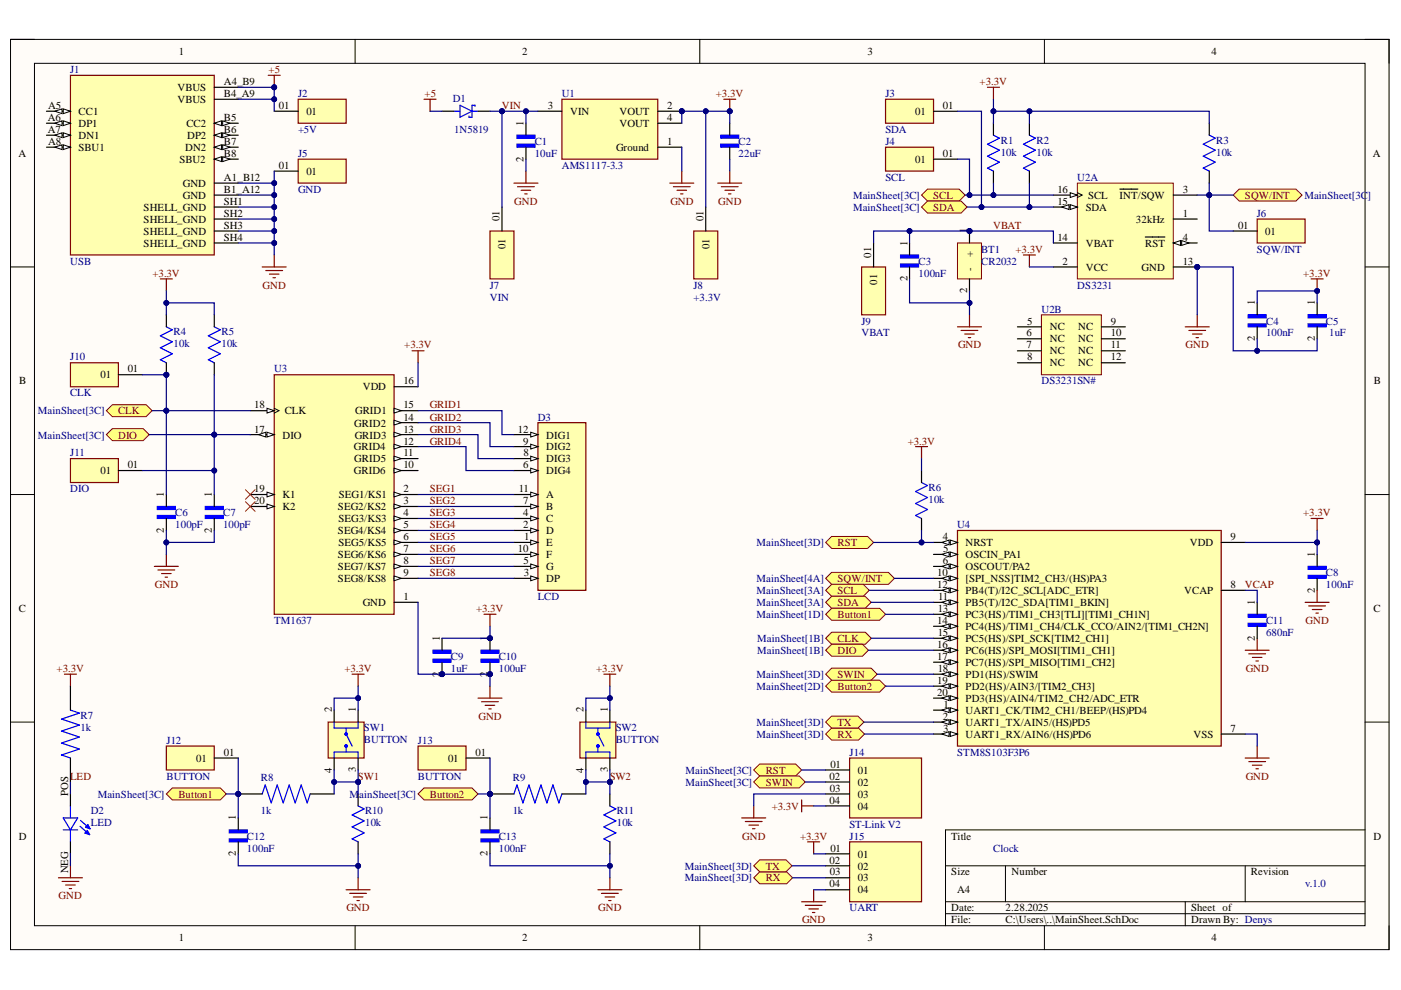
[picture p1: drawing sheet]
<svg xmlns="http://www.w3.org/2000/svg" width="297mm" height="210mm" viewBox="0 0 297 210" stroke-linecap="round" stroke-linejoin="round" font-family="sans-serif">
<defs><g id="words">
<g font-size="2.3">
<text x="37.9" y="11.7">1</text>
<text x="110.7" y="11.7">2</text>
<text x="183.9" y="11.7">3</text>
<text x="256.8" y="11.7">4</text>
<text x="10.2" y="23.1">A5</text>
<text x="37.6" y="19.3">VBUS</text>
<text x="37.6" y="21.8">VBUS</text>
<text x="47.5" y="18">A4_B9</text>
<text x="47.5" y="20.5">B4_A9</text>
<text x="59.1" y="23.1">01</text>
<text x="116.2" y="23.1">3</text>
<text x="141.4" y="23.1">2</text>
<text x="199.9" y="23.1">01</text>
<text x="10.2" y="25.6">A6</text>
<text x="10.2" y="28.1">A7</text>
<text x="16.7" y="24.3">CC1</text>
<text x="16.7" y="26.9">DP1</text>
<text x="16.7" y="29.5">DN1</text>
<text x="39.5" y="26.9">CC2</text>
<text x="39.7" y="29.5">DP2</text>
<text x="47.5" y="25.6">B5</text>
<text x="47.5" y="28.1">B6</text>
<text x="65" y="24.3">01</text>
<text x="111" y="26.6" transform="rotate(-90 111 26.6)">1</text>
<text x="120.9" y="24.3">VIN</text>
<text x="131.4" y="24.3">VOUT</text>
<text x="131.4" y="26.9">VOUT</text>
<text x="141.4" y="25.6">4</text>
<text x="194.1" y="24.3">01</text>
<text x="3.9" y="33.3">A</text>
<text x="10.2" y="30.8">A8</text>
<text x="16.7" y="32">SBU1</text>
<text x="38.1" y="34.6">SBU2</text>
<text x="39.3" y="32">DN2</text>
<text x="47.5" y="30.8">B7</text>
<text x="47.5" y="33.3">B8</text>
<text x="59.1" y="35.8">01</text>
<text x="111" y="34.3" transform="rotate(-90 111 34.3)">2</text>
<text x="130.6" y="32">Ground</text>
<text x="141.4" y="30.8">1</text>
<text x="194.1" y="34.6">01</text>
<text x="199.9" y="33.3">01</text>
<text x="291.1" y="33.3">A</text>
<text x="38.7" y="39.6">GND</text>
<text x="47.5" y="38.4">A1_B12</text>
<text x="47.5" y="40.9">B1_A12</text>
<text x="65" y="37.1">01</text>
<text x="224.2" y="40.9">16</text>
<text x="250.7" y="40.9">3</text>
<text x="30.5" y="44.7">SHELL_GND</text>
<text x="30.5" y="47.2">SHELL_GND</text>
<text x="38.7" y="42.2">GND</text>
<text x="47.5" y="43.4">SH1</text>
<text x="47.5" y="46">SH2</text>
<text x="105.9" y="46.9" transform="rotate(-90 105.9 46.9)">01</text>
<text x="149.1" y="46.9" transform="rotate(-90 149.1 46.9)">01</text>
<text x="224.2" y="43.4">15</text>
<text x="230.2" y="44.7">SDA</text>
<text x="230.7" y="42.2">SCL</text>
<text x="237.4" y="42.2">INT/SQW</text>
<text x="240.9" y="47.2">32kHz</text>
<text x="250.7" y="46">1</text>
<text x="30.5" y="49.8">SHELL_GND</text>
<text x="30.5" y="52.3">SHELL_GND</text>
<text x="47.5" y="48.5">SH3</text>
<text x="47.5" y="51.1">SH4</text>
<text x="107.2" y="52.7" transform="rotate(-90 107.2 52.7)">01</text>
<text x="150.4" y="52.7" transform="rotate(-90 150.4 52.7)">01</text>
<text x="192.4" y="52.1" transform="rotate(-90 192.4 52.1)">1</text>
<text x="205.1" y="49.4" transform="rotate(-90 205.1 49.4)">1</text>
<text x="224.2" y="51.1">14</text>
<text x="230.2" y="52.3">VBAT</text>
<text x="242.8" y="52.3">RST</text>
<text x="250.7" y="51.1">4</text>
<text x="262.5" y="48.5">01</text>
<text x="268.3" y="49.8">01</text>
<text x="184.7" y="54.6" transform="rotate(-90 184.7 54.6)">01</text>
<text x="192.4" y="59.7" transform="rotate(-90 192.4 59.7)">2</text>
<text x="206.3" y="57.4" transform="rotate(-90 206.3 57.4)">-</text>
<text x="206.3" y="54.5" transform="rotate(-90 206.3 54.5)">+</text>
<text x="225.3" y="56.1">2</text>
<text x="230.2" y="57.4">VCC</text>
<text x="242" y="57.4">GND</text>
<text x="250.7" y="56.1">13</text>
<text x="185.9" y="60.4" transform="rotate(-90 185.9 60.4)">01</text>
<text x="205.1" y="62.2" transform="rotate(-90 205.1 62.2)">2</text>
<text x="266.1" y="64.7" transform="rotate(-90 266.1 64.7)">1</text>
<text x="278.8" y="64.7" transform="rotate(-90 278.8 64.7)">1</text>
<text x="217.7" y="71.3">6</text>
<text x="217.8" y="68.8">5</text>
<text x="222.6" y="70.1">NC</text>
<text x="228.6" y="70.1">NC</text>
<text x="235.5" y="68.8">9</text>
<text x="235.5" y="71.3">10</text>
<text x="217.7" y="73.9">7</text>
<text x="217.8" y="76.4">8</text>
<text x="222.6" y="72.6">NC</text>
<text x="222.6" y="75.1">NC</text>
<text x="222.6" y="77.7">NC</text>
<text x="228.6" y="72.6">NC</text>
<text x="228.6" y="75.1">NC</text>
<text x="228.6" y="77.7">NC</text>
<text x="235.5" y="73.9">11</text>
<text x="235.5" y="76.4">12</text>
<text x="266.1" y="72.4" transform="rotate(-90 266.1 72.4)">2</text>
<text x="278.8" y="72.4" transform="rotate(-90 278.8 72.4)">2</text>
<text x="4.1" y="81.5">B</text>
<text x="21.3" y="80.2">01</text>
<text x="27.1" y="78.9">01</text>
<text x="76.9" y="82.8">VDD</text>
<text x="85.5" y="81.5">16</text>
<text x="291.3" y="81.5">B</text>
<text x="53.9" y="86.6">18</text>
<text x="60.4" y="87.8">CLK</text>
<text x="75.3" y="87.8">GRID1</text>
<text x="85.5" y="86.6">15</text>
<text x="85.5" y="89.2">14</text>
<text x="53.9" y="91.7">17</text>
<text x="59.9" y="93">DIO</text>
<text x="75" y="95.5">GRID4</text>
<text x="75.1" y="90.4">GRID2</text>
<text x="75.2" y="93">GRID3</text>
<text x="85.5" y="91.7">13</text>
<text x="85.5" y="94.2">12</text>
<text x="109.8" y="91.7">12</text>
<text x="110.9" y="94.2">9</text>
<text x="115.8" y="93">DIG1</text>
<text x="115.8" y="95.5">DIG2</text>
<text x="21.3" y="100.6">01</text>
<text x="27.1" y="99.3">01</text>
<text x="75" y="100.6">GRID6</text>
<text x="75.1" y="98.1">GRID5</text>
<text x="85.5" y="96.8">11</text>
<text x="85.5" y="99.3">10</text>
<text x="110.9" y="99.3">6</text>
<text x="111" y="96.8">8</text>
<text x="115.8" y="98.1">DIG3</text>
<text x="115.8" y="100.6">DIG4</text>
<text x="34.8" y="105.3" transform="rotate(-90 34.8 105.3)">1</text>
<text x="44.9" y="105.3" transform="rotate(-90 44.9 105.3)">1</text>
<text x="53.9" y="104.4">19</text>
<text x="53.9" y="106.9">20</text>
<text x="59.9" y="105.7">K1</text>
<text x="71.8" y="105.7">SEG1/KS1</text>
<text x="85.5" y="104.4">2</text>
<text x="85.5" y="106.9">3</text>
<text x="110" y="104.4">11</text>
<text x="110.9" y="106.9">7</text>
<text x="115.8" y="105.7">A</text>
<text x="34.8" y="113" transform="rotate(-90 34.8 113)">2</text>
<text x="44.9" y="113" transform="rotate(-90 44.9 113)">2</text>
<text x="59.9" y="108.2">K2</text>
<text x="71.7" y="108.2">SEG2/KS2</text>
<text x="71.7" y="113.3">SEG4/KS4</text>
<text x="71.7" y="110.7">SEG3/KS3</text>
<text x="85.5" y="109.5">4</text>
<text x="85.5" y="112">5</text>
<text x="110.9" y="109.5">4</text>
<text x="110.9" y="112">2</text>
<text x="115.8" y="108.2">B</text>
<text x="115.8" y="110.7">C</text>
<text x="115.8" y="113.3">D</text>
<text x="71.7" y="118.3">SEG6/KS6</text>
<text x="71.7" y="115.8">SEG5/KS5</text>
<text x="85.5" y="114.5">6</text>
<text x="85.5" y="117.1">7</text>
<text x="85.5" y="119.6">8</text>
<text x="109.8" y="117.1">10</text>
<text x="111" y="119.6">5</text>
<text x="111.2" y="114.5">1</text>
<text x="115.8" y="115.8">E</text>
<text x="115.8" y="118.3">F</text>
<text x="199.9" y="114.5">4</text>
<text x="199.9" y="119.6">6</text>
<text x="200" y="117.1">5</text>
<text x="204.7" y="115.8">NRST</text>
<text x="204.7" y="118.3">OSCIN_PA1</text>
<text x="252.3" y="115.8">VDD</text>
<text x="260.9" y="114.5">9</text>
<text x="278.8" y="118.1" transform="rotate(-90 278.8 118.1)">1</text>
<text x="71.7" y="120.9">SEG7/KS7</text>
<text x="71.7" y="123.4">SEG8/KS8</text>
<text x="85.5" y="122.1">9</text>
<text x="111.1" y="122.1">3</text>
<text x="115.8" y="120.9">G</text>
<text x="115.8" y="123.4">DP</text>
<text x="198.7" y="122.1">10</text>
<text x="198.7" y="124.7">12</text>
<text x="204.7" y="120.9">OSCOUT/PA2</text>
<text x="204.7" y="123.4">[SPI_NSS]TIM2_CH3/(HS)PA3</text>
<text x="204.7" y="125.9">PB4(T)/I2C_SCL[ADC_ETR]</text>
<text x="251.1" y="125.9">VCAP</text>
<text x="260.9" y="124.7">8</text>
<text x="278.8" y="125.7" transform="rotate(-90 278.8 125.7)">2</text>
<text x="4" y="129.7">C</text>
<text x="76.9" y="128.5">GND</text>
<text x="85.5" y="127.2">1</text>
<text x="198.8" y="129.7">13</text>
<text x="198.9" y="127.2">11</text>
<text x="204.7" y="128.5">PB5(T)/I2C_SDA[TIM1_BKIN]</text>
<text x="204.7" y="131">PC3(HS)/TIM1_CH3[TLI][TIM1_CH1N]</text>
<text x="266.1" y="128.2" transform="rotate(-90 266.1 128.2)">1</text>
<text x="291.2" y="129.7">C</text>
<text x="93.2" y="135.8" transform="rotate(-90 93.2 135.8)">1</text>
<text x="103.4" y="135.8" transform="rotate(-90 103.4 135.8)">1</text>
<text x="198.7" y="132.3">14</text>
<text x="198.7" y="137.4">16</text>
<text x="198.8" y="134.8">15</text>
<text x="204.7" y="133.6">PC4(HS)/TIM1_CH4/CLK_CCO/AIN2/[TIM1_CH2N]</text>
<text x="204.7" y="136.1">PC5(HS)/SPI_SCK[TIM2_CH1]</text>
<text x="266.1" y="135.8" transform="rotate(-90 266.1 135.8)">2</text>
<text x="93.2" y="143.4" transform="rotate(-90 93.2 143.4)">2</text>
<text x="103.4" y="143.4" transform="rotate(-90 103.4 143.4)">2</text>
<text x="198.7" y="139.9">17</text>
<text x="198.8" y="142.4">18</text>
<text x="204.7" y="138.6">PC6(HS)/SPI_MOSI[TIM1_CH1]</text>
<text x="204.7" y="141.2">PC7(HS)/SPI_MISO[TIM1_CH2]</text>
<text x="204.7" y="143.7">PD1(HS)/SWIM</text>
<text x="198.7" y="145">19</text>
<text x="198.7" y="147.5">20</text>
<text x="204.7" y="146.2">PD2(HS)/AIN3/[TIM2_CH3]</text>
<text x="204.7" y="148.9">PD3(HS)/AIN4/TIM2_CH2/ADC_ETR</text>
<text x="70.4" y="151.1" transform="rotate(-90 70.4 151.1)">2</text>
<text x="75.5" y="151.1" transform="rotate(-90 75.5 151.1)">1</text>
<text x="123.7" y="151.1" transform="rotate(-90 123.7 151.1)">2</text>
<text x="128.8" y="151.1" transform="rotate(-90 128.8 151.1)">1</text>
<text x="199.9" y="152.7">2</text>
<text x="200" y="155.2">3</text>
<text x="200.1" y="150.1">1</text>
<text x="204.7" y="151.4">UART1_CK/TIM2_CH1/BEEP/(HS)PD4</text>
<text x="204.7" y="153.9">UART1_TX/AIN5/(HS)PD5</text>
<text x="260.9" y="155.2">7</text>
<text x="41.6" y="161.5">01</text>
<text x="47.5" y="160.3">01</text>
<text x="95" y="161.5">01</text>
<text x="100.8" y="160.3">01</text>
<text x="204.7" y="156.5">UART1_RX/AIN6/(HS)PD6</text>
<text x="253" y="156.5">VSS</text>
<text x="70.4" y="163.8" transform="rotate(-90 70.4 163.8)">4</text>
<text x="75.5" y="163.7" transform="rotate(-90 75.5 163.7)">3</text>
<text x="123.7" y="163.8" transform="rotate(-90 123.7 163.8)">4</text>
<text x="128.8" y="163.7" transform="rotate(-90 128.8 163.7)">3</text>
<text x="175.9" y="165.3">02</text>
<text x="176" y="167.9">03</text>
<text x="176" y="162.8">01</text>
<text x="181.9" y="164.1">01</text>
<text x="181.9" y="166.6">02</text>
<text x="14.5" y="168.8" transform="rotate(-90 14.5 168.8)">POS</text>
<text x="50" y="174" transform="rotate(-90 50 174)">1</text>
<text x="103.4" y="174" transform="rotate(-90 103.4 174)">1</text>
<text x="175.9" y="170.4">04</text>
<text x="181.9" y="169.1">03</text>
<text x="181.9" y="171.7">04</text>
<text x="4" y="178">D</text>
<text x="201.7" y="178">Title</text>
<text x="291.2" y="178">D</text>
<text x="14.5" y="185.2" transform="rotate(-90 14.5 185.2)">NEG</text>
<text x="50" y="181.6" transform="rotate(-90 50 181.6)">2</text>
<text x="103.4" y="181.6" transform="rotate(-90 103.4 181.6)">2</text>
<text x="175.9" y="183.1">02</text>
<text x="176" y="185.6">03</text>
<text x="176" y="180.6">01</text>
<text x="181.9" y="181.8">01</text>
<text x="181.9" y="184.4">02</text>
<text x="201.7" y="185.6">Size</text>
<text x="214.5" y="185.6">Number</text>
<text x="265.2" y="185.6">Revision</text>
<text x="175.9" y="188.2">04</text>
<text x="181.9" y="186.9">03</text>
<text x="181.9" y="189.4">04</text>
<text x="203" y="189.4">A4</text>
<text x="201.7" y="193.2">Date:</text>
<text x="201.7" y="195.8">File:</text>
<text x="213.2" y="193.2">2.28.2025</text>
<text x="213.2" y="195.8">C:\Users\..\MainSheet.SchDoc</text>
<text x="252.5" y="193.2">Sheet of</text>
<text x="252.5" y="195.8">Drawn By: Denys</text>
<text x="37.9" y="199.6">1</text>
<text x="110.7" y="199.6">2</text>
<text x="183.9" y="199.6">3</text>
<text x="256.8" y="199.6">4</text>
</g>
<g font-size="2.3" fill="#000080">
<text x="14.9" y="15.5">J1</text>
<text x="63.2" y="20.5">J2</text>
<text x="96" y="21.6">D1</text>
<text x="119.1" y="20.5">U1</text>
<text x="187.7" y="20.5">J3</text>
<text x="63.2" y="28.1">+5V</text>
<text x="96.3" y="28.1">1N5819</text>
<text x="187.7" y="28.1">SDA</text>
<text x="63.2" y="33.3">J5</text>
<text x="113.4" y="30.8">C1</text>
<text x="113.4" y="33.3">10uF</text>
<text x="119.1" y="35.8">AMS1117-3.3</text>
<text x="156.6" y="30.8">C2</text>
<text x="156.6" y="33.3">22uF</text>
<text x="187.7" y="30.8">J4</text>
<text x="212.2" y="30.5">R1</text>
<text x="212.2" y="33">10k</text>
<text x="219.8" y="30.5">R2</text>
<text x="219.8" y="33">10k</text>
<text x="257.9" y="30.5">R3</text>
<text x="257.9" y="33">10k</text>
<text x="63.2" y="40.9">GND</text>
<text x="187.7" y="38.4">SCL</text>
<text x="228.4" y="38.4">U2A</text>
<text x="180.9" y="42.2">MainSheet[3C]</text>
<text x="180.9" y="44.7">MainSheet[3C]</text>
<text x="266.5" y="46">J6</text>
<text x="276.6" y="42.2">MainSheet[3C</text>
<text x="289.9" y="42.2">]</text>
<text x="208" y="53.6">BT1</text>
<text x="266.5" y="53.6">SQW/INT</text>
<text x="14.9" y="56.1">USB</text>
<text x="194.7" y="56.1">C3</text>
<text x="194.7" y="58.7">100nF</text>
<text x="208" y="56.1">CR2032</text>
<text x="103.9" y="61.2">J7</text>
<text x="103.9" y="63.7">VIN</text>
<text x="147" y="61.2">J8</text>
<text x="147" y="63.7">+3.3V</text>
<text x="228.4" y="61.2">DS3231</text>
<text x="36.8" y="71.1">R4</text>
<text x="47" y="71.1">R5</text>
<text x="182.6" y="68.8">J9</text>
<text x="182.6" y="71.3">VBAT</text>
<text x="220.8" y="66.3">U2B</text>
<text x="268.4" y="68.8">C4</text>
<text x="268.4" y="71.3">100nF</text>
<text x="281.1" y="68.8">C5</text>
<text x="281.8" y="71.3">1uF</text>
<text x="14.9" y="76.4">J10</text>
<text x="36.8" y="73.6">10k</text>
<text x="47" y="73.6">10k</text>
<text x="58.1" y="78.9">U3</text>
<text x="220.8" y="81.5">DS3231SN#</text>
<text x="8" y="87.8">MainSheet[3C]</text>
<text x="14.9" y="84">CLK</text>
<text x="114" y="89.2">D3</text>
<text x="8" y="93">MainSheet[3C]</text>
<text x="14.9" y="96.8">J11</text>
<text x="14.9" y="104.4">DIO</text>
<text x="196.9" y="104.1">R6</text>
<text x="196.9" y="106.7">10k</text>
<text x="37.1" y="109.5">C6</text>
<text x="37.1" y="112">100pF</text>
<text x="47.3" y="109.5">C7</text>
<text x="47.3" y="112">100pF</text>
<text x="203" y="112">U4</text>
<text x="160.4" y="115.8">MainSheet[3D]</text>
<text x="160.4" y="123.4">MainSheet[4A]</text>
<text x="160.4" y="125.9">MainSheet[3A]</text>
<text x="281.1" y="122.1">C8</text>
<text x="281.1" y="124.7">100nF</text>
<text x="114" y="127.2">LCD</text>
<text x="160.4" y="128.5">MainSheet[3A]</text>
<text x="160.4" y="131">MainSheet[1D]</text>
<text x="58.1" y="132.3">TM1637</text>
<text x="160.6" y="136.1">MainSheet[1B]</text>
<text x="268.4" y="132.3">C11</text>
<text x="268.4" y="134.8">680nF</text>
<text x="95.6" y="139.9">C9</text>
<text x="95.6" y="142.4">1uF</text>
<text x="105.7" y="139.9">C10</text>
<text x="105.7" y="142.4">100uF</text>
<text x="160.4" y="143.7">MainSheet[3D]</text>
<text x="160.6" y="138.6">MainSheet[1B]</text>
<text x="160.4" y="146.2">MainSheet[2D]</text>
<text x="17.1" y="152.4">R7</text>
<text x="17.1" y="154.9">1k</text>
<text x="77.2" y="154.9">SW1</text>
<text x="130.5" y="154.9">SW2</text>
<text x="160.4" y="153.9">MainSheet[3D]</text>
<text x="35.3" y="157.7">J12</text>
<text x="77.2" y="157.5">BUTTON</text>
<text x="88.6" y="157.7">J13</text>
<text x="130.5" y="157.5">BUTTON</text>
<text x="160.4" y="156.5">MainSheet[3D]</text>
<text x="180.1" y="160.3">J14</text>
<text x="203" y="160.3">STM8S103F3P6</text>
<text x="35.3" y="165.3">BUTTON</text>
<text x="55.3" y="165.7">R8</text>
<text x="88.6" y="165.3">BUTTON</text>
<text x="108.7" y="165.7">R9</text>
<text x="145.3" y="164.1">MainSheet[3C]</text>
<text x="145.3" y="166.6">MainSheet[3C]</text>
<text x="19.3" y="172.7">D2</text>
<text x="20.7" y="169.1">MainSheet[3C]</text>
<text x="55.3" y="172.5">1k</text>
<text x="74.1" y="169.1">MainSheet[3C]</text>
<text x="77.4" y="172.7">R10</text>
<text x="108.7" y="172.5">1k</text>
<text x="130.8" y="172.7">R11</text>
<text x="19.3" y="175.2">LED</text>
<text x="52.4" y="178">C12</text>
<text x="77.4" y="175.2">10k</text>
<text x="105.7" y="178">C13</text>
<text x="130.8" y="175.2">10k</text>
<text x="180.1" y="175.5">ST-Link V2</text>
<text x="180.1" y="178">J15</text>
<text x="52.4" y="180.6">100nF</text>
<text x="105.7" y="180.6">100nF</text>
<text x="145.2" y="184.4">MainSheet[3D]</text>
<text x="210.6" y="180.6">Clock</text>
<text x="145.2" y="186.9">MainSheet[3D]</text>
<text x="276.7" y="188.2">v.1.0</text>
<text x="180.1" y="193.2">UART</text>
</g>
<g font-size="2.3" fill="#800000">
<text x="56.9" y="15.5">+5</text>
<text x="90" y="20.5">+5</text>
<text x="106.4" y="23.1">VIN</text>
<text x="151.8" y="20.5">+3.3V</text>
<text x="207.7" y="18">+3.3V</text>
<text x="109" y="43.4">GND</text>
<text x="142.1" y="43.4">GND</text>
<text x="152.3" y="43.4">GND</text>
<text x="197.9" y="42.2">SCL</text>
<text x="197.9" y="44.7">SDA</text>
<text x="263.9" y="42.2">SQW/INT</text>
<text x="210.6" y="48.5">VBAT</text>
<text x="215.3" y="53.6">+3.3V</text>
<text x="32.3" y="58.7">+3.3V</text>
<text x="276.3" y="58.7">+3.3V</text>
<text x="55.7" y="61.2">GND</text>
<text x="85.7" y="73.9">+3.3V</text>
<text x="203.1" y="73.9">GND</text>
<text x="251.3" y="73.9">GND</text>
<text x="25" y="87.8">CLK</text>
<text x="91.1" y="86.6">GRID1</text>
<text x="91.1" y="89.2">GRID2</text>
<text x="25" y="93">DIO</text>
<text x="91.1" y="91.7">GRID3</text>
<text x="91.1" y="94.2">GRID4</text>
<text x="192.5" y="94.2">+3.3V</text>
<text x="91.1" y="104.4">SEG1</text>
<text x="91.1" y="106.9">SEG2</text>
<text x="91.1" y="109.5">SEG3</text>
<text x="91.1" y="112">SEG4</text>
<text x="276.3" y="109.5">+3.3V</text>
<text x="91.1" y="114.5">SEG5</text>
<text x="91.1" y="117.1">SEG6</text>
<text x="91.1" y="119.6">SEG7</text>
<text x="177.6" y="115.8">RST</text>
<text x="32.8" y="124.7">GND</text>
<text x="91.1" y="122.1">SEG8</text>
<text x="177.6" y="123.4">SQW/INT</text>
<text x="177.6" y="125.9">SCL</text>
<text x="263.9" y="124.7">VCAP</text>
<text x="100.9" y="129.7">+3.3V</text>
<text x="177.6" y="128.5">SDA</text>
<text x="177.6" y="131">Button1</text>
<text x="177.6" y="136.1">CLK</text>
<text x="276.8" y="132.3">GND</text>
<text x="12" y="142.4">+3.3V</text>
<text x="73" y="142.4">+3.3V</text>
<text x="126.4" y="142.4">+3.3V</text>
<text x="177.6" y="138.6">DIO</text>
<text x="177.6" y="143.7">SWIN</text>
<text x="264.1" y="142.4">GND</text>
<text x="177.6" y="146.2">Button2</text>
<text x="101.4" y="152.7">GND</text>
<text x="177.6" y="153.9">TX</text>
<text x="177.6" y="156.5">RX</text>
<text x="14.9" y="165.3">LED</text>
<text x="75.9" y="165.3">SW1</text>
<text x="129.3" y="165.3">SW2</text>
<text x="162.3" y="164.1">RST</text>
<text x="162.3" y="166.6">SWIN</text>
<text x="264.1" y="165.3">GND</text>
<text x="37.8" y="169.1">Button1</text>
<text x="91.1" y="169.1">Button2</text>
<text x="163.6" y="171.7">+3.3V</text>
<text x="157.4" y="178">GND</text>
<text x="169.6" y="178">+3.3V</text>
<text x="162.3" y="184.4">TX</text>
<text x="12.4" y="190.7">GND</text>
<text x="162.3" y="186.9">RX</text>
<text x="73.4" y="193.2">GND</text>
<text x="126.8" y="193.2">GND</text>
<text x="170" y="195.8">GND</text>
</g>
</g></defs>
<path d="M2.2 8.4h292.3v192.9h-292.3z" fill-rule="evenodd" fill="#fffcf8"/>
<path d="M2.2 8.4h292.3v192.9h-292.3z" fill="none" stroke="#000" stroke-width=".21"/>
<path d="M7.3 13.4h282.1v182.9h-282.1z" fill-rule="evenodd" fill="#fffcf8"/>
<g fill="none" stroke="#000" stroke-width=".21">
<path d="M2.2 8.3h5.1M7.3 13.4h282.1v182.9h-282.1zM75.3 8.3v5.1M148.4 8.3v5.1M221.4 8.4v5M289.4 8.4h5.1v5M2.2 56.6h5.1M289.4 56.6h5.1M2.2 104.9h5.1M289.4 104.9h5.1M2.2 153.1h5.1M289.4 153.1h5.1"/>
<path d="M289.4 176h-88.9v20.3M75.3 196.3v5M148.4 196.3v5M200.5 183.6h88.9M200.5 191.2h88.9M200.5 193.7h88.9M213.2 183.6v7.6M221.4 196.3v5M251.3 191.2v5.1M264 183.6v7.6M294.5 196.3v5"/>
</g>
<path d="M96.3 23.6h1.2M97.5 22.3l2.6 1.3-2.6 1.3zM100.1 23.6h1.2M100.7 22.6v-.3h-.6v2.6h-.7v-.3" fill="none" stroke="#00f" stroke-width=".25"/>
<path d="M93.7 23.6h2.6M101.3 23.6h2.6" fill="none" stroke="#000" stroke-width=".25"/>
<circle cx="144.6" cy="23.6" r=".51" fill="#000080"/>
<circle cx="144.6" cy="23.6" r=".51" fill="none" stroke="#000080" stroke-width=".21"/>
<path d="M119.1 21h20.4v12.7h-20.4z" fill-rule="evenodd" fill="#ffffb0"/>
<path d="M119.1 21h20.4v12.7h-20.4z" fill="none" stroke="#800000" stroke-width=".25"/>
<path d="M114.1 23.6h5M139.5 23.6h5.1" fill="none" stroke="#000" stroke-width=".25"/>
<circle cx="144.6" cy="23.6" r=".51" fill="#000080"/>
<circle cx="144.6" cy="23.6" r=".51" fill="none" stroke="#000080" stroke-width=".21"/>
<path d="M139.5 26.1h5.1M139.5 31.2h5.1" fill="none" stroke="#000" stroke-width=".25"/>
<path d="M89.9 21h2.5M91.2 21v2.6" fill="none" stroke="#800000" stroke-width=".25"/>
<path d="M152.8 30.6h3.8v.6h-3.8z" fill-rule="evenodd" fill="#00f"/>
<path d="M152.8 30.6h3.8v.6h-3.8z" fill="none" stroke="#00f" stroke-width=".25"/>
<path d="M152.8 28.7h3.8v.6h-3.8z" fill-rule="evenodd" fill="#00f"/>
<path d="M152.8 28.7h3.8v.6h-3.8z" fill="none" stroke="#00f" stroke-width=".25"/>
<path d="M154.7 26.1v2.6M154.7 31.2v2.5" fill="none" stroke="#000" stroke-width=".25"/>
<path d="M109 38.8h5.1M109.7 39.6h3.6M111.5 36.3v2.5M142 38.8h5.1M142.8 39.6h3.5M144.6 36.3v2.5M110.5 40.3h2M111.3 41.1h.5M143.5 40.3h2.1M144.3 41.1h.5M13.7 142.9h2.5M14.9 142.9v2.6" fill="none" stroke="#800000" stroke-width=".25"/>
<path d="M58.1 79.5h25.5v50.7h-25.5z" fill-rule="evenodd" fill="#ffffb0"/>
<path d="M58.1 79.5h25.5v50.7h-25.5z" fill="none" stroke="#800000" stroke-width=".25"/>
<path d="M53.1 87.1h5" fill="none" stroke="#000" stroke-width=".25"/>
<path d="M56.6 86.6l1.5 .5-1.5 .5z" fill="#f8fcff"/>
<path d="M56.6 86.6l1.5 .5-1.5 .5zM58.1 86.6l1.1 .5-1.1 .5" fill="none" stroke="#000" stroke-width=".21"/>
<path d="M53.1 92.1h5" fill="none" stroke="#000" stroke-width=".25"/>
<path d="M56.6 91.6l1.5 .5-1.5 .6z" fill="#f8fcff"/>
<path d="M56.6 91.6l1.5 .5-1.5 .6z" fill="none" stroke="#000" stroke-width=".21"/>
<path d="M54.8 92.1l1.6-.5v1.1z" fill="#f8fcff"/>
<path d="M54.8 92.1l1.6-.5v1.1z" fill="none" stroke="#000" stroke-width=".21"/>
<path d="M53.1 104.9h5" fill="none" stroke="#000" stroke-width=".25"/>
<path d="M56.6 104.3l1.5 .6-1.5 .5z" fill="#f8fcff"/>
<path d="M56.6 104.3l1.5 .6-1.5 .5z" fill="none" stroke="#000" stroke-width=".21"/>
<path d="M53.1 107.4h5" fill="none" stroke="#000" stroke-width=".25"/>
<path d="M56.6 106.9l1.5 .5-1.5 .5z" fill="#f8fcff"/>
<path d="M56.6 106.9l1.5 .5-1.5 .5z" fill="none" stroke="#000" stroke-width=".21"/>
<path d="M83.6 82h5M83.6 87.1h5" fill="none" stroke="#000" stroke-width=".25"/>
<path d="M83.6 86.6l1.5 .5-1.5 .5z" fill="#f8fcff"/>
<path d="M83.6 86.6l1.5 .5-1.5 .5z" fill="none" stroke="#000" stroke-width=".21"/>
<path d="M83.6 89.6h5" fill="none" stroke="#000" stroke-width=".25"/>
<path d="M83.6 89.1l1.5 .5-1.5 .5z" fill="#f8fcff"/>
<path d="M83.6 89.1l1.5 .5-1.5 .5z" fill="none" stroke="#000" stroke-width=".21"/>
<path d="M83.6 92.1h5" fill="none" stroke="#000" stroke-width=".25"/>
<path d="M83.6 91.6l1.5 .5-1.5 .6z" fill="#f8fcff"/>
<path d="M83.6 91.6l1.5 .5-1.5 .6z" fill="none" stroke="#000" stroke-width=".21"/>
<path d="M83.6 94.7h5" fill="none" stroke="#000" stroke-width=".25"/>
<path d="M83.6 94.2l1.5 .5-1.5 .5z" fill="#f8fcff"/>
<path d="M83.6 94.2l1.5 .5-1.5 .5z" fill="none" stroke="#000" stroke-width=".21"/>
<path d="M83.6 97.2h5" fill="none" stroke="#000" stroke-width=".25"/>
<path d="M83.6 96.7l1.5 .5-1.5 .5z" fill="#f8fcff"/>
<path d="M83.6 96.7l1.5 .5-1.5 .5z" fill="none" stroke="#000" stroke-width=".21"/>
<path d="M83.6 99.8h5" fill="none" stroke="#000" stroke-width=".25"/>
<path d="M83.6 99.3l1.5 .5-1.5 .5z" fill="#f8fcff"/>
<path d="M83.6 99.3l1.5 .5-1.5 .5z" fill="none" stroke="#000" stroke-width=".21"/>
<path d="M83.6 104.9h5" fill="none" stroke="#000" stroke-width=".25"/>
<path d="M83.6 104.3l1.5 .6-1.5 .5z" fill="#f8fcff"/>
<path d="M83.6 104.3l1.5 .6-1.5 .5z" fill="none" stroke="#000" stroke-width=".21"/>
<path d="M83.6 107.4h5" fill="none" stroke="#000" stroke-width=".25"/>
<path d="M83.6 106.9l1.5 .5-1.5 .5z" fill="#f8fcff"/>
<path d="M83.6 106.9l1.5 .5-1.5 .5z" fill="none" stroke="#000" stroke-width=".21"/>
<path d="M83.6 109.9h5" fill="none" stroke="#000" stroke-width=".25"/>
<path d="M83.6 109.4l1.5 .5-1.5 .5z" fill="#f8fcff"/>
<path d="M83.6 109.4l1.5 .5-1.5 .5z" fill="none" stroke="#000" stroke-width=".21"/>
<path d="M83.6 112.5h5" fill="none" stroke="#000" stroke-width=".25"/>
<path d="M83.6 112l1.5 .5-1.5 .5z" fill="#f8fcff"/>
<path d="M83.6 112l1.5 .5-1.5 .5z" fill="none" stroke="#000" stroke-width=".21"/>
<path d="M83.6 115h5" fill="none" stroke="#000" stroke-width=".25"/>
<path d="M83.6 114.5l1.5 .5-1.5 .5z" fill="#f8fcff"/>
<path d="M83.6 114.5l1.5 .5-1.5 .5z" fill="none" stroke="#000" stroke-width=".21"/>
<path d="M83.6 117.5h5" fill="none" stroke="#000" stroke-width=".25"/>
<path d="M83.6 117l1.5 .5-1.5 .6z" fill="#f8fcff"/>
<path d="M83.6 117l1.5 .5-1.5 .6z" fill="none" stroke="#000" stroke-width=".21"/>
<path d="M83.6 120.1h5" fill="none" stroke="#000" stroke-width=".25"/>
<path d="M83.6 119.6l1.5 .5-1.5 .5z" fill="#f8fcff"/>
<path d="M83.6 119.6l1.5 .5-1.5 .5z" fill="none" stroke="#000" stroke-width=".21"/>
<path d="M83.6 122.6h5" fill="none" stroke="#000" stroke-width=".25"/>
<path d="M83.6 122.1l1.5 .5-1.5 .5z" fill="#f8fcff"/>
<path d="M83.6 122.1l1.5 .5-1.5 .5z" fill="none" stroke="#000" stroke-width=".21"/>
<path d="M83.6 127.7h5" fill="none" stroke="#000" stroke-width=".25"/>
<path d="M87.4 74.4h2.5M88.6 74.4v2.5M101.3 148h5.1M102.1 148.8h3.6M102.9 149.5h2M103.6 150.3h.5M103.9 145.5v2.5" fill="none" stroke="#800000" stroke-width=".25"/>
<path d="M22.6 87.1l1.2-1.3h7.2l1.2 1.3-1.2 1.2h-7.2z" fill-rule="evenodd" fill="#ffff80"/>
<path d="M22.6 87.1l1.2-1.3h7.2l1.2 1.3-1.2 1.2h-7.2z" fill="none" stroke="#800000" stroke-width=".21"/>
<path d="M22.6 92.1l1.2-1.2h6.6l1.2 1.2-1.2 1.3h-6.6z" fill-rule="evenodd" fill="#ffff80"/>
<path d="M22.6 92.1l1.2-1.2h6.6l1.2 1.2-1.2 1.3h-6.6z" fill="none" stroke="#800000" stroke-width=".21"/>
<circle cx="35.3" cy="79.5" r=".51" fill="#000080"/>
<circle cx="35.3" cy="79.5" r=".51" fill="none" stroke="#000080" stroke-width=".21"/>
<path d="M35.3 69.3l1.2 .6-2.5 1.3 2.5 1.3-2.5 1.2 2.5 1.3-2.5 1.3 1.3 .6" fill="none" stroke="#00f" stroke-width=".25"/>
<path d="M35.3 76.9v2.6" fill="none" stroke="#000" stroke-width=".25"/>
<circle cx="35.3" cy="79.5" r=".51" fill="#000080"/>
<circle cx="35.3" cy="79.5" r=".51" fill="none" stroke="#000080" stroke-width=".21"/>
<path d="M35.3 66.8v2.5M45.4 66.8v2.5M45.4 76.9v2.6M14.9 145.5v5.1M14.9 160.7v5.1" fill="none" stroke="#000" stroke-width=".25"/>
<path d="M45.4 69.3l1.3 .6-2.5 1.3 2.5 1.3-2.5 1.2 2.5 1.3-2.5 1.3 1.2 .6M14.9 150.6l1.9 .6-3.8 1.3 3.8 1.2-3.8 1.3 3.8 1.3-3.8 1.2 3.8 1.3-3.8 1.3 1.9 .6" fill="none" stroke="#00f" stroke-width=".25"/>
<path d="M153.4 21h2.6M154.7 21v2.6M34 59.1h2.5M35.3 59.1v2.6M102.6 130.2h2.6M103.9 130.2v2.6M12.4 186.1h5.1M13.2 186.9h3.5M13.9 187.6h2M14.7 188.4h.5M14.9 183.6v2.5" fill="none" stroke="#800000" stroke-width=".25"/>
<circle cx="154.7" cy="23.6" r=".51" fill="#000080"/>
<circle cx="154.7" cy="23.6" r=".51" fill="none" stroke="#000080" stroke-width=".21"/>
<path d="M152.2 38.8h5.1M152.9 39.6h3.6M154.7 36.3v2.5M153.7 40.3h2M154.5 41.1h.5" fill="none" stroke="#800000" stroke-width=".25"/>
<circle cx="253.8" cy="56.6" r=".51" fill="#000080"/>
<circle cx="253.8" cy="56.6" r=".51" fill="none" stroke="#000080" stroke-width=".21"/>
<path d="M228.4 38.8h20.4v20.3h-20.4z" fill-rule="evenodd" fill="#ffffb0"/>
<path d="M228.4 38.8h20.4v20.3h-20.4z" fill="none" stroke="#800000" stroke-width=".21"/>
<path d="M223.3 56.6h5.1M237.4 40.1h3.9M248.8 46.4h5M248.8 41.4h5M248.8 51.5h5" fill="none" stroke="#000" stroke-width=".25"/>
<path d="M248.8 51.5l1.5-.5v1z" fill="#f8fcff"/>
<path d="M248.8 51.5l1.5-.5v1z" fill="none" stroke="#000" stroke-width=".21"/>
<path d="M250.5 51l1.6 .5-1.6 .5z" fill="#f8fcff"/>
<path d="M250.5 51l1.6 .5-1.6 .5z" fill="none" stroke="#000" stroke-width=".21"/>
<path d="M242.8 50.2h4.2M248.8 56.6h5" fill="none" stroke="#000" stroke-width=".25"/>
<circle cx="253.8" cy="56.6" r=".51" fill="#000080"/>
<circle cx="253.8" cy="56.6" r=".51" fill="none" stroke="#000080" stroke-width=".21"/>
<path d="M223.3 51.5h5.1M223.3 43.9h5.1" fill="none" stroke="#000" stroke-width=".25"/>
<path d="M226.9 43.4l1.5 .5-1.5 .5z" fill="#f8fcff"/>
<path d="M226.9 43.4l1.5 .5-1.5 .5z" fill="none" stroke="#000" stroke-width=".21"/>
<path d="M225.1 43.9l1.5-.5v1z" fill="#f8fcff"/>
<path d="M225.1 43.9l1.5-.5v1z" fill="none" stroke="#000" stroke-width=".21"/>
<path d="M223.3 41.4h5.1" fill="none" stroke="#000" stroke-width=".25"/>
<path d="M226.9 40.9l1.5 .5-1.5 .5z" fill="#f8fcff"/>
<path d="M226.9 40.9l1.5 .5-1.5 .5zM228.4 40.9l1 .5-1 .5" fill="none" stroke="#000" stroke-width=".21"/>
<path d="M209.4 18.5h2.5M210.6 18.5v2.5" fill="none" stroke="#800000" stroke-width=".25"/>
<path d="M210.6 28.7l1.3 .6-2.5 1.3 2.5 1.2-2.5 1.3 2.5 1.3-2.5 1.2 1.2 .7M218.3 28.7l1.2 .6-2.5 1.3 2.5 1.2-2.5 1.3 2.5 1.3-2.5 1.2 1.3 .7M256.4 28.7l1.3 .6-2.6 1.3 2.6 1.2-2.6 1.3 2.6 1.3-2.6 1.2 1.3 .7" fill="none" stroke="#00f" stroke-width=".25"/>
<path d="M210.6 26.1v2.6M210.6 36.3v2.5M218.3 26.1v2.6M218.3 36.3v2.5M256.4 26.1v2.6M256.4 36.3v2.5" fill="none" stroke="#000" stroke-width=".25"/>
<path d="M195.4 41.4l1.3-1.3h6.7l1.2 1.3-1.2 1.2h-6.7z" fill-rule="evenodd" fill="#ffff80"/>
<path d="M195.4 41.4l1.3-1.3h6.7l1.2 1.3-1.2 1.2h-6.7z" fill="none" stroke="#800000" stroke-width=".21"/>
<path d="M195.4 43.9l1.3-1.3h7.1l1.2 1.3-1.2 1.3h-7.1z" fill-rule="evenodd" fill="#ffff80"/>
<path d="M195.4 43.9l1.3-1.3h7.1l1.2 1.3-1.2 1.3h-7.1z" fill="none" stroke="#800000" stroke-width=".21"/>
<path d="M261.5 41.4l1.2-1.3h12.1l1.3 1.3-1.3 1.2h-12.1z" fill-rule="evenodd" fill="#ffff80"/>
<path d="M261.5 41.4l1.2-1.3h12.1l1.3 1.3-1.3 1.2h-12.1z" fill="none" stroke="#800000" stroke-width=".21"/>
<path d="M190.9 56h3.8v.6h-3.8z" fill-rule="evenodd" fill="#00f"/>
<path d="M190.9 56h3.8v.6h-3.8z" fill="none" stroke="#00f" stroke-width=".25"/>
<path d="M190.9 54.1h3.8v.6h-3.8z" fill-rule="evenodd" fill="#00f"/>
<path d="M190.9 54.1h3.8v.6h-3.8z" fill="none" stroke="#00f" stroke-width=".25"/>
<path d="M192.8 51.5v2.6M192.8 56.6v2.5" fill="none" stroke="#000" stroke-width=".25"/>
<path d="M264.6 68.7h3.9v.6h-3.9z" fill-rule="evenodd" fill="#00f"/>
<path d="M264.6 68.7h3.9v.6h-3.9z" fill="none" stroke="#00f" stroke-width=".25"/>
<path d="M264.6 66.8h3.9v.6h-3.9z" fill-rule="evenodd" fill="#00f"/>
<path d="M264.6 66.8h3.9v.6h-3.9z" fill="none" stroke="#00f" stroke-width=".25"/>
<path d="M266.5 64.2v2.6M266.5 69.3v2.5" fill="none" stroke="#000" stroke-width=".25"/>
<path d="M217 54.1h2.5M218.3 54.1v2.5M278 59.1h2.5M279.3 59.1v2.6M251.3 69.3h5.1M252.1 70.1h3.5M252.8 70.8h2.1M253.6 71.6h.5M253.8 66.8v2.5" fill="none" stroke="#800000" stroke-width=".25"/>
<circle cx="279.3" cy="61.7" r=".51" fill="#000080"/>
<circle cx="279.3" cy="61.7" r=".51" fill="none" stroke="#000080" stroke-width=".21"/>
<path d="M203 69.3h5.1M203.8 70.1h3.5M204.5 70.8h2.1M205.3 71.6h.5M205.6 66.8v2.5" fill="none" stroke="#800000" stroke-width=".25"/>
<path d="M69.6 153.1h7.6v7.6h-7.6z" fill-rule="evenodd" fill="#ffffb0"/>
<path d="M69.6 153.1h7.6v7.6h-7.6z" fill="none" stroke="#800000" stroke-width=".25"/>
<g fill="none" stroke="#00f" stroke-width=".25">
<path d="M70.8 153.1v1.3h5.1v-1.3M73.4 154.4v1.2l1.3 2.6M73.4 158.2v1.2M70.8 160.7v-1.3h5.1v1.3"/>
<circle cx="73.4" cy="158.2" r=".25"/>
<circle cx="73.4" cy="155.6" r=".25"/>
</g>
<path d="M70.8 150.6v2.5M75.9 150.6v2.5M70.8 160.7v2.6M75.9 160.7v2.6" fill="none" stroke="#000" stroke-width=".25"/>
<circle cx="50.5" cy="168.3" r=".51" fill="#000080"/>
<circle cx="50.5" cy="168.3" r=".51" fill="none" stroke="#000080" stroke-width=".21"/>
<path d="M55.6 168.3l.6-1.9 1.3 3.8 1.3-3.8 1.2 3.8 1.3-3.8 1.3 3.8 1.3-3.8 1.2 3.8 .7-1.9" fill="none" stroke="#00f" stroke-width=".25"/>
<path d="M50.5 168.3h5.1M65.8 168.3h5" fill="none" stroke="#000" stroke-width=".25"/>
<circle cx="50.5" cy="168.3" r=".51" fill="#000080"/>
<circle cx="50.5" cy="168.3" r=".51" fill="none" stroke="#000080" stroke-width=".21"/>
<path d="M75.9 170.9l1.3 .6M77.2 171.5l-2.5 1.3 2.5 1.3-2.5 1.2 2.5 1.3-2.5 1.3 1.2 .6" fill="none" stroke="#00f" stroke-width=".25"/>
<path d="M75.9 168.3v2.6M75.9 178.5v2.5" fill="none" stroke="#000" stroke-width=".25"/>
<path d="M48.6 177.9h3.8v.6h-3.8z" fill-rule="evenodd" fill="#00f"/>
<path d="M48.6 177.9h3.8v.6h-3.8z" fill="none" stroke="#00f" stroke-width=".25"/>
<path d="M48.6 176h3.8v.6h-3.8z" fill-rule="evenodd" fill="#00f"/>
<path d="M48.6 176h3.8v.6h-3.8z" fill="none" stroke="#00f" stroke-width=".25"/>
<path d="M50.5 173.4v2.6M50.5 178.5v2.5" fill="none" stroke="#000" stroke-width=".25"/>
<path d="M74.7 142.9h2.5M75.9 142.9v2.6M73.4 188.7h5.1M74.2 189.4h3.5M74.9 190.2h2.1M75.7 190.9h.5M75.9 186.1v2.6" fill="none" stroke="#800000" stroke-width=".25"/>
<path d="M36.5 167.1h10.2l1.3 1.2-1.3 1.3h-10.2l-1.2-1.3z" fill-rule="evenodd" fill="#ffff80"/>
<path d="M36.5 167.1h10.2l1.3 1.2-1.3 1.3h-10.2l-1.2-1.3z" fill="none" stroke="#800000" stroke-width=".21"/>
<path d="M122.9 153.1h7.7v7.6h-7.7z" fill-rule="evenodd" fill="#ffffb0"/>
<path d="M122.9 153.1h7.7v7.6h-7.7z" fill="none" stroke="#800000" stroke-width=".25"/>
<g fill="none" stroke="#00f" stroke-width=".25">
<path d="M124.2 153.1v1.3h5.1v-1.3M126.8 154.4v1.2l1.2 2.6M126.8 158.2v1.2M124.2 160.7v-1.3h5.1v1.3"/>
<circle cx="126.8" cy="155.6" r=".25"/>
<circle cx="126.8" cy="158.2" r=".25"/>
</g>
<path d="M124.2 150.6v2.5M129.3 150.6v2.5M124.2 160.7v2.6M129.3 160.7v2.6" fill="none" stroke="#000" stroke-width=".25"/>
<circle cx="103.9" cy="168.3" r=".51" fill="#000080"/>
<circle cx="103.9" cy="168.3" r=".51" fill="none" stroke="#000080" stroke-width=".21"/>
<path d="M109 168.3l.6-1.9 1.3 3.8 1.2-3.8 1.3 3.8 1.3-3.8 1.3 3.8 1.2-3.8 1.3 3.8 .6-1.9" fill="none" stroke="#00f" stroke-width=".25"/>
<path d="M103.9 168.3h5.1M119.1 168.3h5.1" fill="none" stroke="#000" stroke-width=".25"/>
<circle cx="103.9" cy="168.3" r=".51" fill="#000080"/>
<circle cx="103.9" cy="168.3" r=".51" fill="none" stroke="#000080" stroke-width=".21"/>
<path d="M129.3 170.9l1.3 .6-2.6 1.3 2.6 1.3-2.6 1.2 2.6 1.3-2.6 1.3 1.3 .6" fill="none" stroke="#00f" stroke-width=".25"/>
<path d="M129.3 168.3v2.6M129.3 178.5v2.5" fill="none" stroke="#000" stroke-width=".25"/>
<path d="M102 177.9h3.8v.6h-3.8z" fill-rule="evenodd" fill="#00f"/>
<path d="M102 177.9h3.8v.6h-3.8z" fill="none" stroke="#00f" stroke-width=".25"/>
<path d="M102 176h3.8v.6h-3.8z" fill-rule="evenodd" fill="#00f"/>
<path d="M102 176h3.8v.6h-3.8z" fill="none" stroke="#00f" stroke-width=".25"/>
<path d="M103.9 173.4v2.6M103.9 178.5v2.5" fill="none" stroke="#000" stroke-width=".25"/>
<g fill="none" stroke="#800000" stroke-width=".25">
<path d="M264 137.9h5.1M264.8 138.6h3.5M265.5 139.4h2.1M266.5 135.3v2.6M128 142.9h2.6M129.3 142.9v2.6M266.3 140.1h.5M266.5 158.2v2.5M264 160.7h5.1M264.8 161.5h3.5M265.5 162.2h2.1M266.3 163h.5"/>
<path d="M126.8 188.7h5M127.5 189.4h3.6M128.3 190.2h2M129.1 190.9h.5M129.3 186.1v2.6"/>
</g>
<path d="M277.3 122h3.9v.6h-3.9z" fill-rule="evenodd" fill="#00f"/>
<path d="M277.3 122h3.9v.6h-3.9z" fill="none" stroke="#00f" stroke-width=".25"/>
<path d="M277.3 120.1h3.9v.6h-3.9z" fill-rule="evenodd" fill="#00f"/>
<path d="M277.3 120.1h3.9v.6h-3.9z" fill="none" stroke="#00f" stroke-width=".25"/>
<path d="M279.3 117.5v2.6M279.3 122.6v2.6" fill="none" stroke="#000" stroke-width=".25"/>
<path d="M278 109.9h2.5M279.3 109.9v2.6M276.7 127.7h5.1M277.5 128.5h3.5M278.2 129.2h2.1M279 130h.5M279.3 125.2v2.5" fill="none" stroke="#800000" stroke-width=".25"/>
<path d="M175.1 122.6l1.2-1.2h12.1l1.2 1.2-1.2 1.3h-12.1z" fill-rule="evenodd" fill="#ffff80"/>
<path d="M175.1 122.6l1.2-1.2h12.1l1.2 1.2-1.2 1.3h-12.1z" fill="none" stroke="#800000" stroke-width=".21"/>
<path d="M175.1 125.2l1.2-1.3h6.7l1.3 1.3-1.3 1.2h-6.7z" fill-rule="evenodd" fill="#ffff80"/>
<path d="M175.1 125.2l1.2-1.3h6.7l1.3 1.3-1.3 1.2h-6.7z" fill="none" stroke="#800000" stroke-width=".21"/>
<path d="M176.3 126.4h7.1l1.3 1.3-1.3 1.3h-7.1l-1.2-1.3z" fill-rule="evenodd" fill="#ffff80"/>
<path d="M176.3 126.4h7.1l1.3 1.3-1.3 1.3h-7.1l-1.2-1.3z" fill="none" stroke="#800000" stroke-width=".21"/>
<path d="M176.3 134.1h7.2l1.2 1.2-1.2 1.3h-7.2l-1.2-1.3z" fill-rule="evenodd" fill="#ffff80"/>
<path d="M176.3 134.1h7.2l1.2 1.2-1.2 1.3h-7.2l-1.2-1.3z" fill="none" stroke="#800000" stroke-width=".21"/>
<path d="M175.1 137.9l1.2-1.3h6.6l1.2 1.3-1.2 1.2h-6.6z" fill-rule="evenodd" fill="#ffff80"/>
<path d="M175.1 137.9l1.2-1.3h6.6l1.2 1.3-1.2 1.2h-6.6z" fill="none" stroke="#800000" stroke-width=".21"/>
<path d="M175.1 145.5l1.2-1.3h10.2l1.3 1.3-1.3 1.3h-10.2z" fill-rule="evenodd" fill="#ffff80"/>
<path d="M175.1 145.5l1.2-1.3h10.2l1.3 1.3-1.3 1.3h-10.2z" fill="none" stroke="#800000" stroke-width=".21"/>
<path d="M195.4 102.3l1.3 .6-2.6 1.3 2.6 1.3-2.6 1.3 2.6 1.2-2.6 1.3 1.3 .6" fill="none" stroke="#00f" stroke-width=".25"/>
<path d="M195.4 99.8v2.5M195.4 109.9v2.6" fill="none" stroke="#000" stroke-width=".25"/>
<path d="M194.1 94.7h2.6M195.4 94.7v2.5" fill="none" stroke="#800000" stroke-width=".25"/>
<path d="M180.1 160.7h15.3v12.7h-15.3z" fill-rule="evenodd" fill="#ffffb0"/>
<path d="M180.1 160.7h15.3v12.7h-15.3z" fill="none" stroke="#800000" stroke-width=".25"/>
<path d="M175.1 163.3h5M175.1 165.8h5M175.1 168.3h5M175.1 170.9h5" fill="none" stroke="#000" stroke-width=".25"/>
<path d="M159.8 163.3l1.3-1.3h7.6l1.3 1.3-1.3 1.2h-7.6z" fill-rule="evenodd" fill="#ffff80"/>
<path d="M159.8 163.3l1.3-1.3h7.6l1.3 1.3-1.3 1.2h-7.6z" fill="none" stroke="#800000" stroke-width=".21"/>
<path d="M159.8 165.8l1.3-1.3h8.3l1.3 1.3-1.3 1.3h-8.3z" fill-rule="evenodd" fill="#ffff80"/>
<path d="M159.8 165.8l1.3-1.3h8.3l1.3 1.3-1.3 1.3h-8.3z" fill="none" stroke="#800000" stroke-width=".21"/>
<path d="M157.3 173.4h5M158 174.2h3.6M158.8 174.9h2M159.6 175.7h.5M159.8 170.9v2.5M170 169.6v2.5M170 170.9h2.5" fill="none" stroke="#800000" stroke-width=".25"/>
<path d="M175.1 115l1.2-1.3h7.6l1.3 1.3-1.3 1.3h-7.6z" fill-rule="evenodd" fill="#ffff80"/>
<path d="M175.1 115l1.2-1.3h7.6l1.3 1.3-1.3 1.3h-7.6z" fill="none" stroke="#800000" stroke-width=".21"/>
<path d="M176.3 141.7h8.4l1.3 1.2-1.3 1.3h-8.4l-1.2-1.3z" fill-rule="evenodd" fill="#ffff80"/>
<path d="M176.3 141.7h8.4l1.3 1.2-1.3 1.3h-8.4l-1.2-1.3z" fill="none" stroke="#800000" stroke-width=".21"/>
<path d="M180.1 178.5h15.3v12.7h-15.3z" fill-rule="evenodd" fill="#ffffb0"/>
<path d="M180.1 178.5h15.3v12.7h-15.3zM170 191.2h5.1M170.7 192h3.6M171.5 192.7h2M172.3 193.5h.5M172.5 188.7v2.5" fill="none" stroke="#800000" stroke-width=".25"/>
<path d="M175.1 181h5M175.1 183.6h5M175.1 186.1h5M175.1 188.7h5" fill="none" stroke="#000" stroke-width=".25"/>
<path d="M159.8 186.1l1.3-1.3h5.7l1.2 1.3-1.2 1.3h-5.7z" fill-rule="evenodd" fill="#ffff80"/>
<path d="M159.8 186.1l1.3-1.3h5.7l1.2 1.3-1.2 1.3h-5.7z" fill="none" stroke="#800000" stroke-width=".21"/>
<path d="M159.8 183.6l1.3-1.3h5.5l1.3 1.3-1.3 1.2h-5.5z" fill-rule="evenodd" fill="#ffff80"/>
<path d="M159.8 183.6l1.3-1.3h5.5l1.3 1.3-1.3 1.2h-5.5z" fill="none" stroke="#800000" stroke-width=".21"/>
<path d="M171.2 178.5h2.6M172.5 178.5v2.5" fill="none" stroke="#800000" stroke-width=".25"/>
<path d="M175.1 155.6l1.2-1.2h5.7l1.3 1.2-1.3 1.3h-5.7z" fill-rule="evenodd" fill="#ffff80"/>
<path d="M175.1 155.6l1.2-1.2h5.7l1.3 1.2-1.3 1.3h-5.7z" fill="none" stroke="#800000" stroke-width=".21"/>
<path d="M175.1 153.1l1.2-1.3h5.6l1.3 1.3-1.3 1.3h-5.6z" fill-rule="evenodd" fill="#ffff80"/>
<path d="M175.1 153.1l1.2-1.3h5.6l1.3 1.3-1.3 1.3h-5.6z" fill="none" stroke="#800000" stroke-width=".21"/>
<path d="M175.1 130.2l1.2-1.2h10.2l1.3 1.2-1.3 1.3h-10.2z" fill-rule="evenodd" fill="#ffff80"/>
<path d="M175.1 130.2l1.2-1.2h10.2l1.3 1.2-1.3 1.3h-10.2z" fill="none" stroke="#800000" stroke-width=".21"/>
<path d="M89.9 167.1h10.2l1.2 1.2-1.2 1.3h-10.2l-1.3-1.3z" fill-rule="evenodd" fill="#ffff80"/>
<path d="M89.9 167.1h10.2l1.2 1.2-1.2 1.3h-10.2l-1.3-1.3z" fill="none" stroke="#800000" stroke-width=".21"/>
<path d="M35.3 117.5v2.6M32.7 120.1h5.1M33.5 120.8h3.5M34.2 121.6h2.1M35 122.4h.5" fill="none" stroke="#800000" stroke-width=".25"/>
<path d="M35.3 158.2h10.1v5.1h-10.1z" fill-rule="evenodd" fill="#ffffb0"/>
<path d="M35.3 158.2h10.1v5.1h-10.1z" fill="none" stroke="#800000" stroke-width=".25"/>
<path d="M45.4 160.7h5.1" fill="none" stroke="#000" stroke-width=".25"/>
<path d="M88.6 158.2h10.2v5.1h-10.2z" fill-rule="evenodd" fill="#ffffb0"/>
<path d="M88.6 158.2h10.2v5.1h-10.2z" fill="none" stroke="#800000" stroke-width=".25"/>
<path d="M98.8 160.7h5.1" fill="none" stroke="#000" stroke-width=".25"/>
<path d="M14.9 76.9h10.2v5.1h-10.2z" fill-rule="evenodd" fill="#ffffb0"/>
<path d="M14.9 76.9h10.2v5.1h-10.2z" fill="none" stroke="#800000" stroke-width=".25"/>
<path d="M25.1 79.5h5.1" fill="none" stroke="#000" stroke-width=".25"/>
<path d="M14.9 97.2h10.2v5.1h-10.2z" fill-rule="evenodd" fill="#ffffb0"/>
<path d="M14.9 97.2h10.2v5.1h-10.2z" fill="none" stroke="#800000" stroke-width=".25"/>
<path d="M25.1 99.8h5.1" fill="none" stroke="#000" stroke-width=".25"/>
<path d="M147.1 49h5.1v10.1h-5.1z" fill-rule="evenodd" fill="#ffffb0"/>
<path d="M147.1 49h5.1v10.1h-5.1z" fill="none" stroke="#800000" stroke-width=".25"/>
<path d="M149.6 43.9v5.1" fill="none" stroke="#000" stroke-width=".25"/>
<path d="M103.9 49h5.1v10.1h-5.1z" fill-rule="evenodd" fill="#ffffb0"/>
<path d="M103.9 49h5.1v10.1h-5.1z" fill="none" stroke="#800000" stroke-width=".25"/>
<path d="M106.4 43.9v5.1" fill="none" stroke="#000" stroke-width=".25"/>
<path d="M266.5 46.4h10.2v5.1h-10.2z" fill-rule="evenodd" fill="#ffffb0"/>
<path d="M266.5 46.4h10.2v5.1h-10.2z" fill="none" stroke="#800000" stroke-width=".25"/>
<path d="M261.5 49h5" fill="none" stroke="#000" stroke-width=".25"/>
<path d="M187.8 31.2h10.1v5.1h-10.1z" fill-rule="evenodd" fill="#ffffb0"/>
<path d="M187.8 31.2h10.1v5.1h-10.1z" fill="none" stroke="#800000" stroke-width=".25"/>
<path d="M197.9 33.7h5.1" fill="none" stroke="#000" stroke-width=".25"/>
<path d="M187.8 21h10.1v5.1h-10.1z" fill-rule="evenodd" fill="#ffffb0"/>
<path d="M187.8 21h10.1v5.1h-10.1z" fill="none" stroke="#800000" stroke-width=".25"/>
<path d="M197.9 23.6h5.1" fill="none" stroke="#000" stroke-width=".25"/>
<path d="M182.7 56.6h5.1v10.2h-5.1z" fill-rule="evenodd" fill="#ffffb0"/>
<path d="M182.7 56.6h5.1v10.2h-5.1z" fill="none" stroke="#800000" stroke-width=".25"/>
<path d="M185.2 51.5v5.1" fill="none" stroke="#000" stroke-width=".25"/>
<path d="M63.2 33.7h10.2v5.1h-10.2z" fill-rule="evenodd" fill="#ffffb0"/>
<path d="M63.2 33.7h10.2v5.1h-10.2z" fill="none" stroke="#800000" stroke-width=".25"/>
<path d="M58.1 36.3h5.1" fill="none" stroke="#000" stroke-width=".25"/>
<path d="M63.2 21h10.2v5.1h-10.2z" fill-rule="evenodd" fill="#ffffb0"/>
<path d="M63.2 21h10.2v5.1h-10.2z" fill="none" stroke="#800000" stroke-width=".25"/>
<path d="M58.1 23.6h5.1" fill="none" stroke="#000" stroke-width=".25"/>
<circle cx="106.4" cy="23.6" r=".51" fill="#000080"/>
<circle cx="106.4" cy="23.6" r=".51" fill="none" stroke="#000080" stroke-width=".21"/>
<circle cx="75.9" cy="165.8" r=".51" fill="#000080"/>
<circle cx="75.9" cy="165.8" r=".51" fill="none" stroke="#000080" stroke-width=".21"/>
<circle cx="129.3" cy="165.8" r=".51" fill="#000080"/>
<circle cx="129.3" cy="165.8" r=".51" fill="none" stroke="#000080" stroke-width=".21"/>
<path d="M56.9 16h2.5M58.1 16v2.5" fill="none" stroke="#800000" stroke-width=".25"/>
<circle cx="58.1" cy="18.5" r=".51" fill="#000080"/>
<circle cx="58.1" cy="18.5" r=".51" fill="none" stroke="#000080" stroke-width=".21"/>
<path d="M55.6 56.6h5.1M56.4 57.4h3.5M57.1 58.1h2.1M57.9 58.9h.5M58.1 54.1v2.5" fill="none" stroke="#800000" stroke-width=".25"/>
<path d="M220.8 66.8h12.7v12.7h-12.7z" fill-rule="evenodd" fill="#ffffb0"/>
<path d="M220.8 66.8h12.7v12.7h-12.7z" fill="none" stroke="#800000" stroke-width=".21"/>
<path d="M215.7 69.3h5.1M215.7 71.8h5.1M215.7 74.4h5.1M215.7 76.9h5.1M233.5 69.3h5.1M233.5 71.8h5.1M233.5 74.4h5.1M233.5 76.9h5.1" fill="none" stroke="#000" stroke-width=".25"/>
<path d="M14.9 16h30.5v38.1h-30.5z" fill-rule="evenodd" fill="#ffffb0"/>
<path d="M14.9 16h30.5v38.1h-30.5z" fill="none" stroke="#800000" stroke-width=".25"/>
<path d="M9.9 23.6h5" fill="none" stroke="#000" stroke-width=".25"/>
<path d="M13.4 23.1l1.5 .5-1.5 .5z" fill="#f8fcff"/>
<path d="M13.4 23.1l1.5 .5-1.5 .5z" fill="none" stroke="#000" stroke-width=".21"/>
<path d="M11.6 23.6l1.6-.5v1z" fill="#f8fcff"/>
<path d="M11.6 23.6l1.6-.5v1z" fill="none" stroke="#000" stroke-width=".21"/>
<path d="M9.9 26.1h5" fill="none" stroke="#000" stroke-width=".25"/>
<path d="M13.4 25.6l1.5 .5-1.5 .5z" fill="#f8fcff"/>
<path d="M13.4 25.6l1.5 .5-1.5 .5z" fill="none" stroke="#000" stroke-width=".21"/>
<path d="M11.6 26.1l1.6-.5v1z" fill="#f8fcff"/>
<path d="M11.6 26.1l1.6-.5v1z" fill="none" stroke="#000" stroke-width=".21"/>
<path d="M9.9 28.7h5" fill="none" stroke="#000" stroke-width=".25"/>
<path d="M13.4 28.2l1.5 .5-1.5 .5z" fill="#f8fcff"/>
<path d="M13.4 28.2l1.5 .5-1.5 .5z" fill="none" stroke="#000" stroke-width=".21"/>
<path d="M11.6 28.7l1.6-.5v1z" fill="#f8fcff"/>
<path d="M11.6 28.7l1.6-.5v1z" fill="none" stroke="#000" stroke-width=".21"/>
<path d="M9.9 31.2h5" fill="none" stroke="#000" stroke-width=".25"/>
<path d="M13.4 30.7l1.5 .5-1.5 .5z" fill="#f8fcff"/>
<path d="M13.4 30.7l1.5 .5-1.5 .5z" fill="none" stroke="#000" stroke-width=".21"/>
<path d="M11.6 31.2l1.6-.5v1z" fill="#f8fcff"/>
<path d="M11.6 31.2l1.6-.5v1z" fill="none" stroke="#000" stroke-width=".21"/>
<path d="M45.4 18.5h5.1M45.4 21h5.1M45.4 26.1h5.1" fill="none" stroke="#000" stroke-width=".25"/>
<path d="M45.4 26.1l1.6-.5v1z" fill="#f8fcff"/>
<path d="M45.4 26.1l1.6-.5v1z" fill="none" stroke="#000" stroke-width=".21"/>
<path d="M47.2 25.6l1.5 .5-1.5 .5z" fill="#f8fcff"/>
<path d="M47.2 25.6l1.5 .5-1.5 .5z" fill="none" stroke="#000" stroke-width=".21"/>
<path d="M45.4 28.7h5.1" fill="none" stroke="#000" stroke-width=".25"/>
<path d="M45.4 28.7l1.6-.5v1z" fill="#f8fcff"/>
<path d="M45.4 28.7l1.6-.5v1z" fill="none" stroke="#000" stroke-width=".21"/>
<path d="M47.2 28.2l1.5 .5-1.5 .5z" fill="#f8fcff"/>
<path d="M47.2 28.2l1.5 .5-1.5 .5z" fill="none" stroke="#000" stroke-width=".21"/>
<path d="M45.4 31.2h5.1" fill="none" stroke="#000" stroke-width=".25"/>
<path d="M45.4 31.2l1.6-.5v1z" fill="#f8fcff"/>
<path d="M45.4 31.2l1.6-.5v1z" fill="none" stroke="#000" stroke-width=".21"/>
<path d="M47.2 30.7l1.5 .5-1.5 .5z" fill="#f8fcff"/>
<path d="M47.2 30.7l1.5 .5-1.5 .5z" fill="none" stroke="#000" stroke-width=".21"/>
<path d="M45.4 33.7h5.1" fill="none" stroke="#000" stroke-width=".25"/>
<path d="M45.4 33.7l1.6-.5v1.1z" fill="#f8fcff"/>
<path d="M45.4 33.7l1.6-.5v1.1z" fill="none" stroke="#000" stroke-width=".21"/>
<path d="M47.2 33.2l1.5 .5-1.5 .6z" fill="#f8fcff"/>
<path d="M47.2 33.2l1.5 .5-1.5 .6z" fill="none" stroke="#000" stroke-width=".21"/>
<path d="M45.4 38.8h5.1M45.4 41.4h5.1M45.4 43.9h5.1M45.4 46.4h5.1M45.4 49h5.1M45.4 51.5h5.1" fill="none" stroke="#000" stroke-width=".25"/>
<path d="M203 112.5h55.9v45.7h-55.9z" fill-rule="evenodd" fill="#ffffb0"/>
<path d="M203 112.5h55.9v45.7h-55.9z" fill="none" stroke="#800000" stroke-width=".25"/>
<path d="M197.9 115h5.1" fill="none" stroke="#000" stroke-width=".25"/>
<path d="M201.5 114.5l1.5 .5-1.5 .5z" fill="#f8fcff"/>
<path d="M201.5 114.5l1.5 .5-1.5 .5z" fill="none" stroke="#000" stroke-width=".21"/>
<path d="M199.7 115l1.5-.5v1z" fill="#f8fcff"/>
<path d="M199.7 115l1.5-.5v1z" fill="none" stroke="#000" stroke-width=".21"/>
<path d="M197.9 117.5h5.1" fill="none" stroke="#000" stroke-width=".25"/>
<path d="M201.5 117l1.5 .5-1.5 .6z" fill="#f8fcff"/>
<path d="M201.5 117l1.5 .5-1.5 .6z" fill="none" stroke="#000" stroke-width=".21"/>
<path d="M199.7 117.5l1.5-.5v1.1z" fill="#f8fcff"/>
<path d="M199.7 117.5l1.5-.5v1.1z" fill="none" stroke="#000" stroke-width=".21"/>
<path d="M197.9 120.1h5.1" fill="none" stroke="#000" stroke-width=".25"/>
<path d="M201.5 119.6l1.5 .5-1.5 .5z" fill="#f8fcff"/>
<path d="M201.5 119.6l1.5 .5-1.5 .5z" fill="none" stroke="#000" stroke-width=".21"/>
<path d="M199.7 120.1l1.5-.5v1z" fill="#f8fcff"/>
<path d="M199.7 120.1l1.5-.5v1z" fill="none" stroke="#000" stroke-width=".21"/>
<path d="M197.9 122.6h5.1" fill="none" stroke="#000" stroke-width=".25"/>
<path d="M201.5 122.1l1.5 .5-1.5 .5z" fill="#f8fcff"/>
<path d="M201.5 122.1l1.5 .5-1.5 .5z" fill="none" stroke="#000" stroke-width=".21"/>
<path d="M199.7 122.6l1.5-.5v1z" fill="#f8fcff"/>
<path d="M199.7 122.6l1.5-.5v1z" fill="none" stroke="#000" stroke-width=".21"/>
<path d="M197.9 125.2h5.1" fill="none" stroke="#000" stroke-width=".25"/>
<path d="M201.5 124.7l1.5 .5-1.5 .5z" fill="#f8fcff"/>
<path d="M201.5 124.7l1.5 .5-1.5 .5z" fill="none" stroke="#000" stroke-width=".21"/>
<path d="M199.7 125.2l1.5-.5v1z" fill="#f8fcff"/>
<path d="M199.7 125.2l1.5-.5v1z" fill="none" stroke="#000" stroke-width=".21"/>
<path d="M197.9 127.7h5.1" fill="none" stroke="#000" stroke-width=".25"/>
<path d="M201.5 127.2l1.5 .5-1.5 .5z" fill="#f8fcff"/>
<path d="M201.5 127.2l1.5 .5-1.5 .5z" fill="none" stroke="#000" stroke-width=".21"/>
<path d="M199.7 127.7l1.5-.5v1z" fill="#f8fcff"/>
<path d="M199.7 127.7l1.5-.5v1z" fill="none" stroke="#000" stroke-width=".21"/>
<path d="M197.9 130.2h5.1" fill="none" stroke="#000" stroke-width=".25"/>
<path d="M201.5 129.7l1.5 .5-1.5 .6z" fill="#f8fcff"/>
<path d="M201.5 129.7l1.5 .5-1.5 .6z" fill="none" stroke="#000" stroke-width=".21"/>
<path d="M199.7 130.2l1.5-.5v1.1z" fill="#f8fcff"/>
<path d="M199.7 130.2l1.5-.5v1.1z" fill="none" stroke="#000" stroke-width=".21"/>
<path d="M197.9 132.8h5.1" fill="none" stroke="#000" stroke-width=".25"/>
<path d="M201.5 132.3l1.5 .5-1.5 .5z" fill="#f8fcff"/>
<path d="M201.5 132.3l1.5 .5-1.5 .5z" fill="none" stroke="#000" stroke-width=".21"/>
<path d="M199.7 132.8l1.5-.5v1z" fill="#f8fcff"/>
<path d="M199.7 132.8l1.5-.5v1z" fill="none" stroke="#000" stroke-width=".21"/>
<path d="M197.9 135.3h5.1" fill="none" stroke="#000" stroke-width=".25"/>
<path d="M201.5 134.8l1.5 .5-1.5 .5z" fill="#f8fcff"/>
<path d="M201.5 134.8l1.5 .5-1.5 .5z" fill="none" stroke="#000" stroke-width=".21"/>
<path d="M199.7 135.3l1.5-.5v1z" fill="#f8fcff"/>
<path d="M199.7 135.3l1.5-.5v1z" fill="none" stroke="#000" stroke-width=".21"/>
<path d="M197.9 137.9h5.1" fill="none" stroke="#000" stroke-width=".25"/>
<path d="M201.5 137.4l1.5 .5-1.5 .5z" fill="#f8fcff"/>
<path d="M201.5 137.4l1.5 .5-1.5 .5z" fill="none" stroke="#000" stroke-width=".21"/>
<path d="M199.7 137.9l1.5-.5v1z" fill="#f8fcff"/>
<path d="M199.7 137.9l1.5-.5v1z" fill="none" stroke="#000" stroke-width=".21"/>
<path d="M197.9 140.4h5.1" fill="none" stroke="#000" stroke-width=".25"/>
<path d="M201.5 139.9l1.5 .5-1.5 .5z" fill="#f8fcff"/>
<path d="M201.5 139.9l1.5 .5-1.5 .5z" fill="none" stroke="#000" stroke-width=".21"/>
<path d="M199.7 140.4l1.5-.5v1z" fill="#f8fcff"/>
<path d="M199.7 140.4l1.5-.5v1z" fill="none" stroke="#000" stroke-width=".21"/>
<path d="M197.9 142.9h5.1" fill="none" stroke="#000" stroke-width=".25"/>
<path d="M201.5 142.4l1.5 .5-1.5 .6z" fill="#f8fcff"/>
<path d="M201.5 142.4l1.5 .5-1.5 .6z" fill="none" stroke="#000" stroke-width=".21"/>
<path d="M199.7 142.9l1.5-.5v1.1z" fill="#f8fcff"/>
<path d="M199.7 142.9l1.5-.5v1.1z" fill="none" stroke="#000" stroke-width=".21"/>
<path d="M197.9 145.5h5.1" fill="none" stroke="#000" stroke-width=".25"/>
<path d="M201.5 145l1.5 .5-1.5 .5z" fill="#f8fcff"/>
<path d="M201.5 145l1.5 .5-1.5 .5z" fill="none" stroke="#000" stroke-width=".21"/>
<path d="M199.7 145.5l1.5-.5v1z" fill="#f8fcff"/>
<path d="M199.7 145.5l1.5-.5v1z" fill="none" stroke="#000" stroke-width=".21"/>
<path d="M197.9 148h5.1" fill="none" stroke="#000" stroke-width=".25"/>
<path d="M201.5 147.5l1.5 .5-1.5 .5z" fill="#f8fcff"/>
<path d="M201.5 147.5l1.5 .5-1.5 .5z" fill="none" stroke="#000" stroke-width=".21"/>
<path d="M199.7 148l1.5-.5v1z" fill="#f8fcff"/>
<path d="M199.7 148l1.5-.5v1z" fill="none" stroke="#000" stroke-width=".21"/>
<path d="M197.9 150.6h5.1" fill="none" stroke="#000" stroke-width=".25"/>
<path d="M201.5 150.1l1.5 .5-1.5 .5z" fill="#f8fcff"/>
<path d="M201.5 150.1l1.5 .5-1.5 .5z" fill="none" stroke="#000" stroke-width=".21"/>
<path d="M199.7 150.6l1.5-.5v1z" fill="#f8fcff"/>
<path d="M199.7 150.6l1.5-.5v1z" fill="none" stroke="#000" stroke-width=".21"/>
<path d="M197.9 153.1h5.1" fill="none" stroke="#000" stroke-width=".25"/>
<path d="M201.5 152.6l1.5 .5-1.5 .5z" fill="#f8fcff"/>
<path d="M201.5 152.6l1.5 .5-1.5 .5z" fill="none" stroke="#000" stroke-width=".21"/>
<path d="M199.7 153.1l1.5-.5v1z" fill="#f8fcff"/>
<path d="M199.7 153.1l1.5-.5v1z" fill="none" stroke="#000" stroke-width=".21"/>
<path d="M197.9 155.6h5.1" fill="none" stroke="#000" stroke-width=".25"/>
<path d="M201.5 155.1l1.5 .5-1.5 .5z" fill="#f8fcff"/>
<path d="M201.5 155.1l1.5 .5-1.5 .5z" fill="none" stroke="#000" stroke-width=".21"/>
<path d="M199.7 155.6l1.5-.5v1z" fill="#f8fcff"/>
<path d="M199.7 155.6l1.5-.5v1z" fill="none" stroke="#000" stroke-width=".21"/>
<path d="M258.9 115h5.1M258.9 125.2h5.1M258.9 155.6h5.1" fill="none" stroke="#000" stroke-width=".25"/>
<path d="M52 103.8l2.1 2.1M52 106.4l2.1 2M54.1 103.8l-2.1 2.1M54.1 106.4l-2.1 2" fill="none" stroke="#f00" stroke-width=".21"/>
<path d="M109.6 30.6h3.8v.6h-3.8z" fill-rule="evenodd" fill="#00f"/>
<path d="M109.6 30.6h3.8v.6h-3.8z" fill="none" stroke="#00f" stroke-width=".25"/>
<path d="M109.6 28.7h3.8v.6h-3.8z" fill-rule="evenodd" fill="#00f"/>
<g fill="none" stroke="#00f" stroke-width=".25">
<path d="M109.6 28.7h3.8v.6h-3.8zM13.4 173.4h3.1l-1.6 2.6zM13.4 176h3.1M14.9 170.9v2.5M14.9 176v2.5M17 175.2l2 1.8M17.1 173.9l2 1.8M18 176.6l.5-.5 .5 .9M18 176.6l1 .4M18.1 175.4l.5-.6 .5 .9M18.1 175.4l1 .3M18.4 176.3l.2 .2"/>
<path d="M18.5 175l.2 .2M18.8 176.5v.2l-.8-.1M18.9 175.3v.1h-.8"/>
</g>
<path d="M111.5 26.1v2.6M111.5 31.2v2.5M14.9 168.3v2.6M14.9 178.5v2.5" fill="none" stroke="#000" stroke-width=".25"/>
<path d="M264.6 132.1h3.9v.7h-3.9z" fill-rule="evenodd" fill="#00f"/>
<path d="M264.6 132.1h3.9v.7h-3.9z" fill="none" stroke="#00f" stroke-width=".25"/>
<path d="M264.6 130.2h3.9v.7h-3.9z" fill-rule="evenodd" fill="#00f"/>
<path d="M264.6 130.2h3.9v.7h-3.9z" fill="none" stroke="#00f" stroke-width=".25"/>
<path d="M266.5 127.7v2.5M266.5 132.8v2.5" fill="none" stroke="#000" stroke-width=".25"/>
<circle cx="93.7" cy="142.9" r=".51" fill="#000080"/>
<circle cx="93.7" cy="142.9" r=".51" fill="none" stroke="#000080" stroke-width=".21"/>
<path d="M91.8 139.8h3.8v.6h-3.8z" fill-rule="evenodd" fill="#00f"/>
<path d="M91.8 139.8h3.8v.6h-3.8z" fill="none" stroke="#00f" stroke-width=".25"/>
<path d="M91.8 137.9h3.8v.6h-3.8z" fill-rule="evenodd" fill="#00f"/>
<path d="M91.8 137.9h3.8v.6h-3.8z" fill="none" stroke="#00f" stroke-width=".25"/>
<path d="M93.7 140.4v2.5" fill="none" stroke="#000" stroke-width=".25"/>
<circle cx="93.7" cy="142.9" r=".51" fill="#000080"/>
<circle cx="93.7" cy="142.9" r=".51" fill="none" stroke="#000080" stroke-width=".21"/>
<path d="M93.7 135.3v2.6" fill="none" stroke="#000" stroke-width=".25"/>
<path d="M277.3 68.7h3.9v.6h-3.9z" fill-rule="evenodd" fill="#00f"/>
<path d="M277.3 68.7h3.9v.6h-3.9z" fill="none" stroke="#00f" stroke-width=".25"/>
<path d="M277.3 66.8h3.9v.6h-3.9z" fill-rule="evenodd" fill="#00f"/>
<path d="M277.3 66.8h3.9v.6h-3.9z" fill="none" stroke="#00f" stroke-width=".25"/>
<path d="M279.3 64.2v2.6M279.3 69.3v2.5" fill="none" stroke="#000" stroke-width=".25"/>
<circle cx="103.9" cy="142.9" r=".51" fill="#000080"/>
<circle cx="103.9" cy="142.9" r=".51" fill="none" stroke="#000080" stroke-width=".21"/>
<circle cx="103.9" cy="135.3" r=".51" fill="#000080"/>
<circle cx="103.9" cy="135.3" r=".51" fill="none" stroke="#000080" stroke-width=".21"/>
<path d="M102 139.8h3.8v.6h-3.8z" fill-rule="evenodd" fill="#00f"/>
<path d="M102 139.8h3.8v.6h-3.8z" fill="none" stroke="#00f" stroke-width=".25"/>
<path d="M102 137.9h3.8v.6h-3.8z" fill-rule="evenodd" fill="#00f"/>
<path d="M102 137.9h3.8v.6h-3.8z" fill="none" stroke="#00f" stroke-width=".25"/>
<path d="M103.9 140.4v2.5" fill="none" stroke="#000" stroke-width=".25"/>
<circle cx="103.9" cy="142.9" r=".51" fill="#000080"/>
<circle cx="103.9" cy="142.9" r=".51" fill="none" stroke="#000080" stroke-width=".21"/>
<path d="M103.9 135.3v2.6" fill="none" stroke="#000" stroke-width=".25"/>
<circle cx="103.9" cy="135.3" r=".51" fill="#000080"/>
<circle cx="103.9" cy="135.3" r=".51" fill="none" stroke="#000080" stroke-width=".21"/>
<circle cx="205.6" cy="49" r=".51" fill="#000080"/>
<circle cx="205.6" cy="49" r=".51" fill="none" stroke="#000080" stroke-width=".21"/>
<path d="M203 51.5h5.1v7.6h-5.1z" fill-rule="evenodd" fill="#ffffb0"/>
<path d="M203 51.5h5.1v7.6h-5.1z" fill="none" stroke="#800000" stroke-width=".21"/>
<path d="M205.6 49v2.5" fill="none" stroke="#000" stroke-width=".25"/>
<circle cx="205.6" cy="49" r=".51" fill="#000080"/>
<circle cx="205.6" cy="49" r=".51" fill="none" stroke="#000080" stroke-width=".21"/>
<path d="M205.6 59.1v2.6" fill="none" stroke="#000" stroke-width=".25"/>
<path d="M33.4 107.4h3.8v.6h-3.8z" fill-rule="evenodd" fill="#00f"/>
<path d="M33.4 107.4h3.8v.6h-3.8z" fill="none" stroke="#00f" stroke-width=".25"/>
<path d="M33.4 109.3h3.8v.6h-3.8z" fill-rule="evenodd" fill="#00f"/>
<path d="M33.4 109.3h3.8v.6h-3.8z" fill="none" stroke="#00f" stroke-width=".25"/>
<path d="M35.3 104.9v2.5M35.3 109.9v2.6" fill="none" stroke="#000" stroke-width=".25"/>
<path d="M43.5 107.4h3.8v.6h-3.8z" fill-rule="evenodd" fill="#00f"/>
<path d="M43.5 107.4h3.8v.6h-3.8z" fill="none" stroke="#00f" stroke-width=".25"/>
<path d="M43.5 109.3h3.8v.6h-3.8z" fill-rule="evenodd" fill="#00f"/>
<path d="M43.5 109.3h3.8v.6h-3.8z" fill="none" stroke="#00f" stroke-width=".25"/>
<path d="M45.4 104.9v2.5M45.4 109.9v2.6" fill="none" stroke="#000" stroke-width=".25"/>
<path d="M114.1 89.6h10.1v35.6h-10.1z" fill-rule="evenodd" fill="#ffffb0"/>
<path d="M114.1 89.6h10.1v35.6h-10.1z" fill="none" stroke="#800000" stroke-width=".25"/>
<path d="M109 92.1h5.1" fill="none" stroke="#000" stroke-width=".25"/>
<path d="M112.5 91.6l1.6 .5-1.6 .6z" fill="#f8fcff"/>
<path d="M112.5 91.6l1.6 .5-1.6 .6z" fill="none" stroke="#000" stroke-width=".21"/>
<path d="M109 94.7h5.1" fill="none" stroke="#000" stroke-width=".25"/>
<path d="M112.5 94.2l1.6 .5-1.6 .5z" fill="#f8fcff"/>
<path d="M112.5 94.2l1.6 .5-1.6 .5z" fill="none" stroke="#000" stroke-width=".21"/>
<path d="M109 97.2h5.1" fill="none" stroke="#000" stroke-width=".25"/>
<path d="M112.5 96.7l1.6 .5-1.6 .5z" fill="#f8fcff"/>
<path d="M112.5 96.7l1.6 .5-1.6 .5z" fill="none" stroke="#000" stroke-width=".21"/>
<path d="M109 99.8h5.1" fill="none" stroke="#000" stroke-width=".25"/>
<path d="M112.5 99.3l1.6 .5-1.6 .5z" fill="#f8fcff"/>
<path d="M112.5 99.3l1.6 .5-1.6 .5z" fill="none" stroke="#000" stroke-width=".21"/>
<path d="M109 104.9h5.1" fill="none" stroke="#000" stroke-width=".25"/>
<path d="M112.5 104.3l1.6 .6-1.6 .5z" fill="#f8fcff"/>
<path d="M112.5 104.3l1.6 .6-1.6 .5z" fill="none" stroke="#000" stroke-width=".21"/>
<path d="M109 107.4h5.1" fill="none" stroke="#000" stroke-width=".25"/>
<path d="M112.5 106.9l1.6 .5-1.6 .5z" fill="#f8fcff"/>
<path d="M112.5 106.9l1.6 .5-1.6 .5z" fill="none" stroke="#000" stroke-width=".21"/>
<path d="M109 109.9h5.1" fill="none" stroke="#000" stroke-width=".25"/>
<path d="M112.5 109.4l1.6 .5-1.6 .5z" fill="#f8fcff"/>
<path d="M112.5 109.4l1.6 .5-1.6 .5z" fill="none" stroke="#000" stroke-width=".21"/>
<path d="M109 112.5h5.1" fill="none" stroke="#000" stroke-width=".25"/>
<path d="M112.5 112l1.6 .5-1.6 .5z" fill="#f8fcff"/>
<path d="M112.5 112l1.6 .5-1.6 .5z" fill="none" stroke="#000" stroke-width=".21"/>
<path d="M109 115h5.1" fill="none" stroke="#000" stroke-width=".25"/>
<path d="M112.5 114.5l1.6 .5-1.6 .5z" fill="#f8fcff"/>
<path d="M112.5 114.5l1.6 .5-1.6 .5z" fill="none" stroke="#000" stroke-width=".21"/>
<path d="M109 117.5h5.1" fill="none" stroke="#000" stroke-width=".25"/>
<path d="M112.5 117l1.6 .5-1.6 .6z" fill="#f8fcff"/>
<path d="M112.5 117l1.6 .5-1.6 .6z" fill="none" stroke="#000" stroke-width=".21"/>
<path d="M109 120.1h5.1" fill="none" stroke="#000" stroke-width=".25"/>
<path d="M112.5 119.6l1.6 .5-1.6 .5z" fill="#f8fcff"/>
<path d="M112.5 119.6l1.6 .5-1.6 .5z" fill="none" stroke="#000" stroke-width=".21"/>
<path d="M109 122.6h5.1" fill="none" stroke="#000" stroke-width=".25"/>
<path d="M112.5 122.1l1.6 .5-1.6 .5z" fill="#f8fcff"/>
<path d="M112.5 122.1l1.6 .5-1.6 .5z" fill="none" stroke="#000" stroke-width=".21"/>
<path d="M91.2 23.6h2.5M106.4 23.6h7.7" fill="none" stroke="#000080" stroke-width=".25"/>
<circle cx="106.4" cy="23.6" r=".51" fill="#000080"/>
<circle cx="106.4" cy="23.6" r=".51" fill="none" stroke="#000080" stroke-width=".21"/>
<circle cx="111.5" cy="23.6" r=".51" fill="#000080"/>
<circle cx="111.5" cy="23.6" r=".51" fill="none" stroke="#000080" stroke-width=".21"/>
<path d="M111.5 23.6v2.5M144.6 31.2v5.1" fill="none" stroke="#000080" stroke-width=".25"/>
<circle cx="111.5" cy="23.6" r=".51" fill="#000080"/>
<circle cx="111.5" cy="23.6" r=".51" fill="none" stroke="#000080" stroke-width=".21"/>
<path d="M144.6 23.6v2.5" fill="none" stroke="#000080" stroke-width=".25"/>
<circle cx="144.6" cy="23.6" r=".51" fill="#000080"/>
<circle cx="144.6" cy="23.6" r=".51" fill="none" stroke="#000080" stroke-width=".21"/>
<path d="M111.5 33.7v2.6M45.4 79.5v12.6M88.6 76.9v5.1" fill="none" stroke="#000080" stroke-width=".25"/>
<circle cx="45.4" cy="92.1" r=".51" fill="#000080"/>
<circle cx="45.4" cy="92.1" r=".51" fill="none" stroke="#000080" stroke-width=".21"/>
<path d="M35.3 79.5v7.6" fill="none" stroke="#000080" stroke-width=".25"/>
<circle cx="35.3" cy="79.5" r=".51" fill="#000080"/>
<circle cx="35.3" cy="79.5" r=".51" fill="none" stroke="#000080" stroke-width=".21"/>
<circle cx="35.3" cy="87.1" r=".51" fill="#000080"/>
<circle cx="35.3" cy="87.1" r=".51" fill="none" stroke="#000080" stroke-width=".21"/>
<path d="M154.7 23.6v2.5M14.9 165.8v2.5M14.9 181v2.6" fill="none" stroke="#000080" stroke-width=".25"/>
<circle cx="154.7" cy="23.6" r=".51" fill="#000080"/>
<circle cx="154.7" cy="23.6" r=".51" fill="none" stroke="#000080" stroke-width=".21"/>
<path d="M144.6 23.6h10.1" fill="none" stroke="#000080" stroke-width=".25"/>
<circle cx="144.6" cy="23.6" r=".51" fill="#000080"/>
<circle cx="144.6" cy="23.6" r=".51" fill="none" stroke="#000080" stroke-width=".21"/>
<circle cx="149.6" cy="23.6" r=".51" fill="#000080"/>
<circle cx="149.6" cy="23.6" r=".51" fill="none" stroke="#000080" stroke-width=".21"/>
<circle cx="154.7" cy="23.6" r=".51" fill="#000080"/>
<circle cx="154.7" cy="23.6" r=".51" fill="none" stroke="#000080" stroke-width=".21"/>
<path d="M154.7 33.7v2.6M210.6 23.6h7.7v2.5" fill="none" stroke="#000080" stroke-width=".25"/>
<circle cx="218.3" cy="23.6" r=".51" fill="#000080"/>
<circle cx="218.3" cy="23.6" r=".51" fill="none" stroke="#000080" stroke-width=".21"/>
<circle cx="210.6" cy="23.6" r=".51" fill="#000080"/>
<circle cx="210.6" cy="23.6" r=".51" fill="none" stroke="#000080" stroke-width=".21"/>
<path d="M210.6 21v5.1" fill="none" stroke="#000080" stroke-width=".25"/>
<circle cx="210.6" cy="23.6" r=".51" fill="#000080"/>
<circle cx="210.6" cy="23.6" r=".51" fill="none" stroke="#000080" stroke-width=".21"/>
<path d="M253.8 41.4h7.7" fill="none" stroke="#000080" stroke-width=".25"/>
<circle cx="256.4" cy="41.4" r=".51" fill="#000080"/>
<circle cx="256.4" cy="41.4" r=".51" fill="none" stroke="#000080" stroke-width=".21"/>
<path d="M218.3 38.8v5.1" fill="none" stroke="#000080" stroke-width=".25"/>
<circle cx="218.3" cy="43.9" r=".51" fill="#000080"/>
<circle cx="218.3" cy="43.9" r=".51" fill="none" stroke="#000080" stroke-width=".21"/>
<path d="M210.6 38.8v2.6" fill="none" stroke="#000080" stroke-width=".25"/>
<circle cx="210.6" cy="41.4" r=".51" fill="#000080"/>
<circle cx="210.6" cy="41.4" r=".51" fill="none" stroke="#000080" stroke-width=".21"/>
<path d="M256.4 38.8v2.6" fill="none" stroke="#000080" stroke-width=".25"/>
<circle cx="256.4" cy="41.4" r=".51" fill="#000080"/>
<circle cx="256.4" cy="41.4" r=".51" fill="none" stroke="#000080" stroke-width=".21"/>
<path d="M204.6 41.4h18.7" fill="none" stroke="#000080" stroke-width=".25"/>
<circle cx="210.6" cy="41.4" r=".51" fill="#000080"/>
<circle cx="210.6" cy="41.4" r=".51" fill="none" stroke="#000080" stroke-width=".21"/>
<circle cx="205.6" cy="41.4" r=".51" fill="#000080"/>
<circle cx="205.6" cy="41.4" r=".51" fill="none" stroke="#000080" stroke-width=".21"/>
<path d="M205 43.9h18.3" fill="none" stroke="#000080" stroke-width=".25"/>
<circle cx="218.3" cy="43.9" r=".51" fill="#000080"/>
<circle cx="218.3" cy="43.9" r=".51" fill="none" stroke="#000080" stroke-width=".21"/>
<circle cx="208.1" cy="43.9" r=".51" fill="#000080"/>
<circle cx="208.1" cy="43.9" r=".51" fill="none" stroke="#000080" stroke-width=".21"/>
<path d="M218.3 23.6h38.1v2.5" fill="none" stroke="#000080" stroke-width=".25"/>
<circle cx="218.3" cy="23.6" r=".51" fill="#000080"/>
<circle cx="218.3" cy="23.6" r=".51" fill="none" stroke="#000080" stroke-width=".21"/>
<path d="M266.5 64.2v-2.5h12.8v2.5" fill="none" stroke="#000080" stroke-width=".25"/>
<circle cx="279.3" cy="61.7" r=".51" fill="#000080"/>
<circle cx="279.3" cy="61.7" r=".51" fill="none" stroke="#000080" stroke-width=".21"/>
<path d="M218.3 56.6h5M266.5 71.8v2.6h12.8v-2.6" fill="none" stroke="#000080" stroke-width=".25"/>
<circle cx="266.5" cy="74.4" r=".51" fill="#000080"/>
<circle cx="266.5" cy="74.4" r=".51" fill="none" stroke="#000080" stroke-width=".21"/>
<path d="M205.6 49h-12.8v2.5" fill="none" stroke="#000080" stroke-width=".25"/>
<circle cx="192.8" cy="49" r=".51" fill="#000080"/>
<circle cx="192.8" cy="49" r=".51" fill="none" stroke="#000080" stroke-width=".21"/>
<circle cx="205.6" cy="49" r=".51" fill="#000080"/>
<circle cx="205.6" cy="49" r=".51" fill="none" stroke="#000080" stroke-width=".21"/>
<path d="M205.6 49h17.7v2.5" fill="none" stroke="#000080" stroke-width=".25"/>
<circle cx="205.6" cy="49" r=".51" fill="#000080"/>
<circle cx="205.6" cy="49" r=".51" fill="none" stroke="#000080" stroke-width=".21"/>
<path d="M75.9 163.3v5" fill="none" stroke="#000080" stroke-width=".25"/>
<circle cx="75.9" cy="165.8" r=".51" fill="#000080"/>
<circle cx="75.9" cy="165.8" r=".51" fill="none" stroke="#000080" stroke-width=".21"/>
<path d="M70.8 163.3v5" fill="none" stroke="#000080" stroke-width=".25"/>
<circle cx="70.8" cy="165.8" r=".51" fill="#000080"/>
<circle cx="70.8" cy="165.8" r=".51" fill="none" stroke="#000080" stroke-width=".21"/>
<path d="M50.5 168.3v5.1" fill="none" stroke="#000080" stroke-width=".25"/>
<circle cx="50.5" cy="168.3" r=".51" fill="#000080"/>
<circle cx="50.5" cy="168.3" r=".51" fill="none" stroke="#000080" stroke-width=".21"/>
<path d="M50.5 181v2.6h25.4v-2.6" fill="none" stroke="#000080" stroke-width=".25"/>
<circle cx="75.9" cy="183.6" r=".51" fill="#000080"/>
<circle cx="75.9" cy="183.6" r=".51" fill="none" stroke="#000080" stroke-width=".21"/>
<path d="M70.8 165.8h5.1" fill="none" stroke="#000080" stroke-width=".25"/>
<circle cx="70.8" cy="165.8" r=".51" fill="#000080"/>
<circle cx="70.8" cy="165.8" r=".51" fill="none" stroke="#000080" stroke-width=".21"/>
<circle cx="75.9" cy="165.8" r=".51" fill="#000080"/>
<circle cx="75.9" cy="165.8" r=".51" fill="none" stroke="#000080" stroke-width=".21"/>
<path d="M75.9 145.5v5.1" fill="none" stroke="#000080" stroke-width=".25"/>
<circle cx="75.9" cy="148" r=".51" fill="#000080"/>
<circle cx="75.9" cy="148" r=".51" fill="none" stroke="#000080" stroke-width=".21"/>
<path d="M75.9 148h-5.1v2.6" fill="none" stroke="#000080" stroke-width=".25"/>
<circle cx="75.9" cy="148" r=".51" fill="#000080"/>
<circle cx="75.9" cy="148" r=".51" fill="none" stroke="#000080" stroke-width=".21"/>
<path d="M48 168.3h2.5" fill="none" stroke="#000080" stroke-width=".25"/>
<circle cx="50.5" cy="168.3" r=".51" fill="#000080"/>
<circle cx="50.5" cy="168.3" r=".51" fill="none" stroke="#000080" stroke-width=".21"/>
<path d="M75.9 183.6v2.5" fill="none" stroke="#000080" stroke-width=".25"/>
<circle cx="75.9" cy="183.6" r=".51" fill="#000080"/>
<circle cx="75.9" cy="183.6" r=".51" fill="none" stroke="#000080" stroke-width=".21"/>
<path d="M129.3 163.3v5" fill="none" stroke="#000080" stroke-width=".25"/>
<circle cx="129.3" cy="165.8" r=".51" fill="#000080"/>
<circle cx="129.3" cy="165.8" r=".51" fill="none" stroke="#000080" stroke-width=".21"/>
<path d="M124.2 163.3v5" fill="none" stroke="#000080" stroke-width=".25"/>
<circle cx="124.2" cy="165.8" r=".51" fill="#000080"/>
<circle cx="124.2" cy="165.8" r=".51" fill="none" stroke="#000080" stroke-width=".21"/>
<path d="M103.9 168.3v5.1" fill="none" stroke="#000080" stroke-width=".25"/>
<circle cx="103.9" cy="168.3" r=".51" fill="#000080"/>
<circle cx="103.9" cy="168.3" r=".51" fill="none" stroke="#000080" stroke-width=".21"/>
<path d="M103.9 181v2.6h25.4v-2.6" fill="none" stroke="#000080" stroke-width=".25"/>
<circle cx="129.3" cy="183.6" r=".51" fill="#000080"/>
<circle cx="129.3" cy="183.6" r=".51" fill="none" stroke="#000080" stroke-width=".21"/>
<path d="M124.2 165.8h5.1" fill="none" stroke="#000080" stroke-width=".25"/>
<circle cx="124.2" cy="165.8" r=".51" fill="#000080"/>
<circle cx="124.2" cy="165.8" r=".51" fill="none" stroke="#000080" stroke-width=".21"/>
<circle cx="129.3" cy="165.8" r=".51" fill="#000080"/>
<circle cx="129.3" cy="165.8" r=".51" fill="none" stroke="#000080" stroke-width=".21"/>
<path d="M129.3 145.5v5.1" fill="none" stroke="#000080" stroke-width=".25"/>
<circle cx="129.3" cy="148" r=".51" fill="#000080"/>
<circle cx="129.3" cy="148" r=".51" fill="none" stroke="#000080" stroke-width=".21"/>
<path d="M129.3 148h-5.1v2.6" fill="none" stroke="#000080" stroke-width=".25"/>
<circle cx="129.3" cy="148" r=".51" fill="#000080"/>
<circle cx="129.3" cy="148" r=".51" fill="none" stroke="#000080" stroke-width=".21"/>
<path d="M101.3 168.3h2.6" fill="none" stroke="#000080" stroke-width=".25"/>
<circle cx="103.9" cy="168.3" r=".51" fill="#000080"/>
<circle cx="103.9" cy="168.3" r=".51" fill="none" stroke="#000080" stroke-width=".21"/>
<path d="M129.3 183.6v2.5" fill="none" stroke="#000080" stroke-width=".25"/>
<circle cx="129.3" cy="183.6" r=".51" fill="#000080"/>
<circle cx="129.3" cy="183.6" r=".51" fill="none" stroke="#000080" stroke-width=".21"/>
<path d="M279.3 112.5v2.5" fill="none" stroke="#000080" stroke-width=".25"/>
<circle cx="279.3" cy="115" r=".51" fill="#000080"/>
<circle cx="279.3" cy="115" r=".51" fill="none" stroke="#000080" stroke-width=".21"/>
<path d="M279.3 115v2.5" fill="none" stroke="#000080" stroke-width=".25"/>
<circle cx="279.3" cy="115" r=".51" fill="#000080"/>
<circle cx="279.3" cy="115" r=".51" fill="none" stroke="#000080" stroke-width=".21"/>
<path d="M35.3 87.1v17.8M195.4 97.2v2.6M170 163.3h5.1M170.7 165.8h4.4M172.5 170.9h2.6M175.1 168.3h-15.3v2.6M172.5 188.7h2.6M172.5 181h2.6" fill="none" stroke="#000080" stroke-width=".25"/>
<circle cx="35.3" cy="87.1" r=".51" fill="#000080"/>
<circle cx="35.3" cy="87.1" r=".51" fill="none" stroke="#000080" stroke-width=".21"/>
<path d="M45.4 92.1v12.8" fill="none" stroke="#000080" stroke-width=".25"/>
<circle cx="45.4" cy="99.8" r=".51" fill="#000080"/>
<circle cx="45.4" cy="99.8" r=".51" fill="none" stroke="#000080" stroke-width=".21"/>
<circle cx="45.4" cy="92.1" r=".51" fill="#000080"/>
<circle cx="45.4" cy="92.1" r=".51" fill="none" stroke="#000080" stroke-width=".21"/>
<path d="M35.3 112.5v5" fill="none" stroke="#000080" stroke-width=".25"/>
<circle cx="35.3" cy="115" r=".51" fill="#000080"/>
<circle cx="35.3" cy="115" r=".51" fill="none" stroke="#000080" stroke-width=".21"/>
<path d="M45.4 112.5v2.5h-10.1" fill="none" stroke="#000080" stroke-width=".25"/>
<circle cx="35.3" cy="115" r=".51" fill="#000080"/>
<circle cx="35.3" cy="115" r=".51" fill="none" stroke="#000080" stroke-width=".21"/>
<path d="M31.6 92.1h21.5" fill="none" stroke="#000080" stroke-width=".25"/>
<circle cx="45.4" cy="92.1" r=".51" fill="#000080"/>
<circle cx="45.4" cy="92.1" r=".51" fill="none" stroke="#000080" stroke-width=".21"/>
<path d="M32.2 87.1h20.9" fill="none" stroke="#000080" stroke-width=".25"/>
<circle cx="35.3" cy="87.1" r=".51" fill="#000080"/>
<circle cx="35.3" cy="87.1" r=".51" fill="none" stroke="#000080" stroke-width=".21"/>
<path d="M50.5 160.7v7.6" fill="none" stroke="#000080" stroke-width=".25"/>
<circle cx="50.5" cy="168.3" r=".51" fill="#000080"/>
<circle cx="50.5" cy="168.3" r=".51" fill="none" stroke="#000080" stroke-width=".21"/>
<path d="M103.9 160.7v7.6" fill="none" stroke="#000080" stroke-width=".25"/>
<circle cx="103.9" cy="168.3" r=".51" fill="#000080"/>
<circle cx="103.9" cy="168.3" r=".51" fill="none" stroke="#000080" stroke-width=".21"/>
<path d="M30.2 79.5h5.1" fill="none" stroke="#000080" stroke-width=".25"/>
<circle cx="35.3" cy="79.5" r=".51" fill="#000080"/>
<circle cx="35.3" cy="79.5" r=".51" fill="none" stroke="#000080" stroke-width=".21"/>
<path d="M30.2 99.8h15.2" fill="none" stroke="#000080" stroke-width=".25"/>
<circle cx="45.4" cy="99.8" r=".51" fill="#000080"/>
<circle cx="45.4" cy="99.8" r=".51" fill="none" stroke="#000080" stroke-width=".21"/>
<path d="M149.6 23.6v20.3" fill="none" stroke="#000080" stroke-width=".25"/>
<circle cx="149.6" cy="23.6" r=".51" fill="#000080"/>
<circle cx="149.6" cy="23.6" r=".51" fill="none" stroke="#000080" stroke-width=".21"/>
<path d="M106.4 23.6v20.3" fill="none" stroke="#000080" stroke-width=".25"/>
<circle cx="106.4" cy="23.6" r=".51" fill="#000080"/>
<circle cx="106.4" cy="23.6" r=".51" fill="none" stroke="#000080" stroke-width=".21"/>
<path d="M253.8 56.6v10.2" fill="none" stroke="#000080" stroke-width=".25"/>
<circle cx="253.8" cy="56.6" r=".51" fill="#000080"/>
<circle cx="253.8" cy="56.6" r=".51" fill="none" stroke="#000080" stroke-width=".21"/>
<path d="M253.8 56.6h7.7v17.8h5" fill="none" stroke="#000080" stroke-width=".25"/>
<circle cx="266.5" cy="74.4" r=".51" fill="#000080"/>
<circle cx="266.5" cy="74.4" r=".51" fill="none" stroke="#000080" stroke-width=".21"/>
<circle cx="253.8" cy="56.6" r=".51" fill="#000080"/>
<circle cx="253.8" cy="56.6" r=".51" fill="none" stroke="#000080" stroke-width=".21"/>
<path d="M256.4 41.4v7.6h5.1" fill="none" stroke="#000080" stroke-width=".25"/>
<circle cx="256.4" cy="41.4" r=".51" fill="#000080"/>
<circle cx="256.4" cy="41.4" r=".51" fill="none" stroke="#000080" stroke-width=".21"/>
<path d="M203 23.6h5.1v20.3" fill="none" stroke="#000080" stroke-width=".25"/>
<circle cx="208.1" cy="43.9" r=".51" fill="#000080"/>
<circle cx="208.1" cy="43.9" r=".51" fill="none" stroke="#000080" stroke-width=".21"/>
<path d="M203 33.7h2.6v7.7" fill="none" stroke="#000080" stroke-width=".25"/>
<circle cx="205.6" cy="41.4" r=".51" fill="#000080"/>
<circle cx="205.6" cy="41.4" r=".51" fill="none" stroke="#000080" stroke-width=".21"/>
<path d="M192.8 49h-7.6v2.5" fill="none" stroke="#000080" stroke-width=".25"/>
<circle cx="192.8" cy="49" r=".51" fill="#000080"/>
<circle cx="192.8" cy="49" r=".51" fill="none" stroke="#000080" stroke-width=".21"/>
<path d="M103.9 23.6h2.5" fill="none" stroke="#000080" stroke-width=".25"/>
<circle cx="106.4" cy="23.6" r=".51" fill="#000080"/>
<circle cx="106.4" cy="23.6" r=".51" fill="none" stroke="#000080" stroke-width=".21"/>
<path d="M35.3 64.2v2.6" fill="none" stroke="#000080" stroke-width=".25"/>
<circle cx="35.3" cy="64.2" r=".51" fill="#000080"/>
<circle cx="35.3" cy="64.2" r=".51" fill="none" stroke="#000080" stroke-width=".21"/>
<path d="M35.3 61.7v2.5h10.1v2.6" fill="none" stroke="#000080" stroke-width=".25"/>
<circle cx="35.3" cy="64.2" r=".51" fill="#000080"/>
<circle cx="35.3" cy="64.2" r=".51" fill="none" stroke="#000080" stroke-width=".21"/>
<path d="M50.5 18.5h7.6" fill="none" stroke="#000080" stroke-width=".25"/>
<circle cx="58.1" cy="18.5" r=".51" fill="#000080"/>
<circle cx="58.1" cy="18.5" r=".51" fill="none" stroke="#000080" stroke-width=".21"/>
<path d="M58.1 18.5v2.5h-7.6" fill="none" stroke="#000080" stroke-width=".25"/>
<circle cx="58.1" cy="21" r=".51" fill="#000080"/>
<circle cx="58.1" cy="21" r=".51" fill="none" stroke="#000080" stroke-width=".21"/>
<circle cx="58.1" cy="18.5" r=".51" fill="#000080"/>
<circle cx="58.1" cy="18.5" r=".51" fill="none" stroke="#000080" stroke-width=".21"/>
<path d="M50.5 38.8h7.6v15.3" fill="none" stroke="#000080" stroke-width=".25"/>
<circle cx="58.1" cy="38.8" r=".51" fill="#000080"/>
<circle cx="58.1" cy="38.8" r=".51" fill="none" stroke="#000080" stroke-width=".21"/>
<circle cx="58.1" cy="41.4" r=".51" fill="#000080"/>
<circle cx="58.1" cy="41.4" r=".51" fill="none" stroke="#000080" stroke-width=".21"/>
<circle cx="58.1" cy="43.9" r=".51" fill="#000080"/>
<circle cx="58.1" cy="43.9" r=".51" fill="none" stroke="#000080" stroke-width=".21"/>
<circle cx="58.1" cy="46.4" r=".51" fill="#000080"/>
<circle cx="58.1" cy="46.4" r=".51" fill="none" stroke="#000080" stroke-width=".21"/>
<circle cx="58.1" cy="49" r=".51" fill="#000080"/>
<circle cx="58.1" cy="49" r=".51" fill="none" stroke="#000080" stroke-width=".21"/>
<circle cx="58.1" cy="51.5" r=".51" fill="#000080"/>
<circle cx="58.1" cy="51.5" r=".51" fill="none" stroke="#000080" stroke-width=".21"/>
<path d="M50.5 41.4h7.6" fill="none" stroke="#000080" stroke-width=".25"/>
<circle cx="58.1" cy="41.4" r=".51" fill="#000080"/>
<circle cx="58.1" cy="41.4" r=".51" fill="none" stroke="#000080" stroke-width=".21"/>
<path d="M50.5 43.9h7.6" fill="none" stroke="#000080" stroke-width=".25"/>
<circle cx="58.1" cy="43.9" r=".51" fill="#000080"/>
<circle cx="58.1" cy="43.9" r=".51" fill="none" stroke="#000080" stroke-width=".21"/>
<path d="M50.5 46.4h7.6" fill="none" stroke="#000080" stroke-width=".25"/>
<circle cx="58.1" cy="46.4" r=".51" fill="#000080"/>
<circle cx="58.1" cy="46.4" r=".51" fill="none" stroke="#000080" stroke-width=".21"/>
<path d="M50.5 49h7.6" fill="none" stroke="#000080" stroke-width=".25"/>
<circle cx="58.1" cy="49" r=".51" fill="#000080"/>
<circle cx="58.1" cy="49" r=".51" fill="none" stroke="#000080" stroke-width=".21"/>
<path d="M50.5 51.5h7.6" fill="none" stroke="#000080" stroke-width=".25"/>
<circle cx="58.1" cy="51.5" r=".51" fill="#000080"/>
<circle cx="58.1" cy="51.5" r=".51" fill="none" stroke="#000080" stroke-width=".21"/>
<path d="M58.1 21v2.6" fill="none" stroke="#000080" stroke-width=".25"/>
<circle cx="58.1" cy="21" r=".51" fill="#000080"/>
<circle cx="58.1" cy="21" r=".51" fill="none" stroke="#000080" stroke-width=".21"/>
<path d="M58.1 36.3v2.5" fill="none" stroke="#000080" stroke-width=".25"/>
<circle cx="58.1" cy="38.8" r=".51" fill="#000080"/>
<circle cx="58.1" cy="38.8" r=".51" fill="none" stroke="#000080" stroke-width=".21"/>
<path d="M88.6 127.7v15.2h5.1M167.9 183.6h7.2M168 186.1h7.1" fill="none" stroke="#000080" stroke-width=".25"/>
<circle cx="93.7" cy="142.9" r=".51" fill="#000080"/>
<circle cx="93.7" cy="142.9" r=".51" fill="none" stroke="#000080" stroke-width=".21"/>
<g fill="none" stroke="#000080" stroke-width=".25">
<path d="M88.6 87.1h17.8v5h2.6M88.6 89.6h15.3v5.1h5.1M88.6 92.1h12.7v5.1h7.7M88.6 94.7h10.2v5.1h10.2M88.6 104.9h20.4M88.6 107.4h20.4M88.6 109.9h20.4M88.6 112.5h20.4M88.6 115h20.4M88.6 117.5h20.4M195.4 112.5v2.5h-10.2M88.6 120.1h20.4"/>
<path d="M88.6 122.6h20.4M184.1 137.9h13.8M184.3 125.2h13.6M184.7 127.7h13.2M184.7 135.3h13.2M187.8 130.2h10.1M189.6 122.6h8.3M183.2 153.1h14.7M183.3 155.6h14.6M186 142.9h11.9M187.8 145.5h10.1"/>
</g>
<circle cx="195.4" cy="115" r=".51" fill="#000080"/>
<circle cx="195.4" cy="115" r=".51" fill="none" stroke="#000080" stroke-width=".21"/>
<path d="M195.4 115h2.5" fill="none" stroke="#000080" stroke-width=".25"/>
<circle cx="195.4" cy="115" r=".51" fill="#000080"/>
<circle cx="195.4" cy="115" r=".51" fill="none" stroke="#000080" stroke-width=".21"/>
<path d="M264 115h15.3" fill="none" stroke="#000080" stroke-width=".25"/>
<circle cx="279.3" cy="115" r=".51" fill="#000080"/>
<circle cx="279.3" cy="115" r=".51" fill="none" stroke="#000080" stroke-width=".21"/>
<path d="M264 125.2h2.5v2.5M93.7 142.9h10.2v2.6M264 155.6h2.5v2.6" fill="none" stroke="#000080" stroke-width=".25"/>
<circle cx="93.7" cy="142.9" r=".51" fill="#000080"/>
<circle cx="93.7" cy="142.9" r=".51" fill="none" stroke="#000080" stroke-width=".21"/>
<circle cx="103.9" cy="142.9" r=".51" fill="#000080"/>
<circle cx="103.9" cy="142.9" r=".51" fill="none" stroke="#000080" stroke-width=".21"/>
<path d="M103.9 132.8v2.5h-10.2" fill="none" stroke="#000080" stroke-width=".25"/>
<circle cx="103.9" cy="135.3" r=".51" fill="#000080"/>
<circle cx="103.9" cy="135.3" r=".51" fill="none" stroke="#000080" stroke-width=".21"/>
<path d="M192.8 59.1v5.1h12.8v2.6" fill="none" stroke="#000080" stroke-width=".25"/>
<circle cx="205.6" cy="64.2" r=".51" fill="#000080"/>
<circle cx="205.6" cy="64.2" r=".51" fill="none" stroke="#000080" stroke-width=".21"/>
<path d="M205.6 61.7v2.5" fill="none" stroke="#000080" stroke-width=".25"/>
<circle cx="205.6" cy="64.2" r=".51" fill="#000080"/>
<circle cx="205.6" cy="64.2" r=".51" fill="none" stroke="#000080" stroke-width=".21"/>
<use href="#words"/>
</svg>
